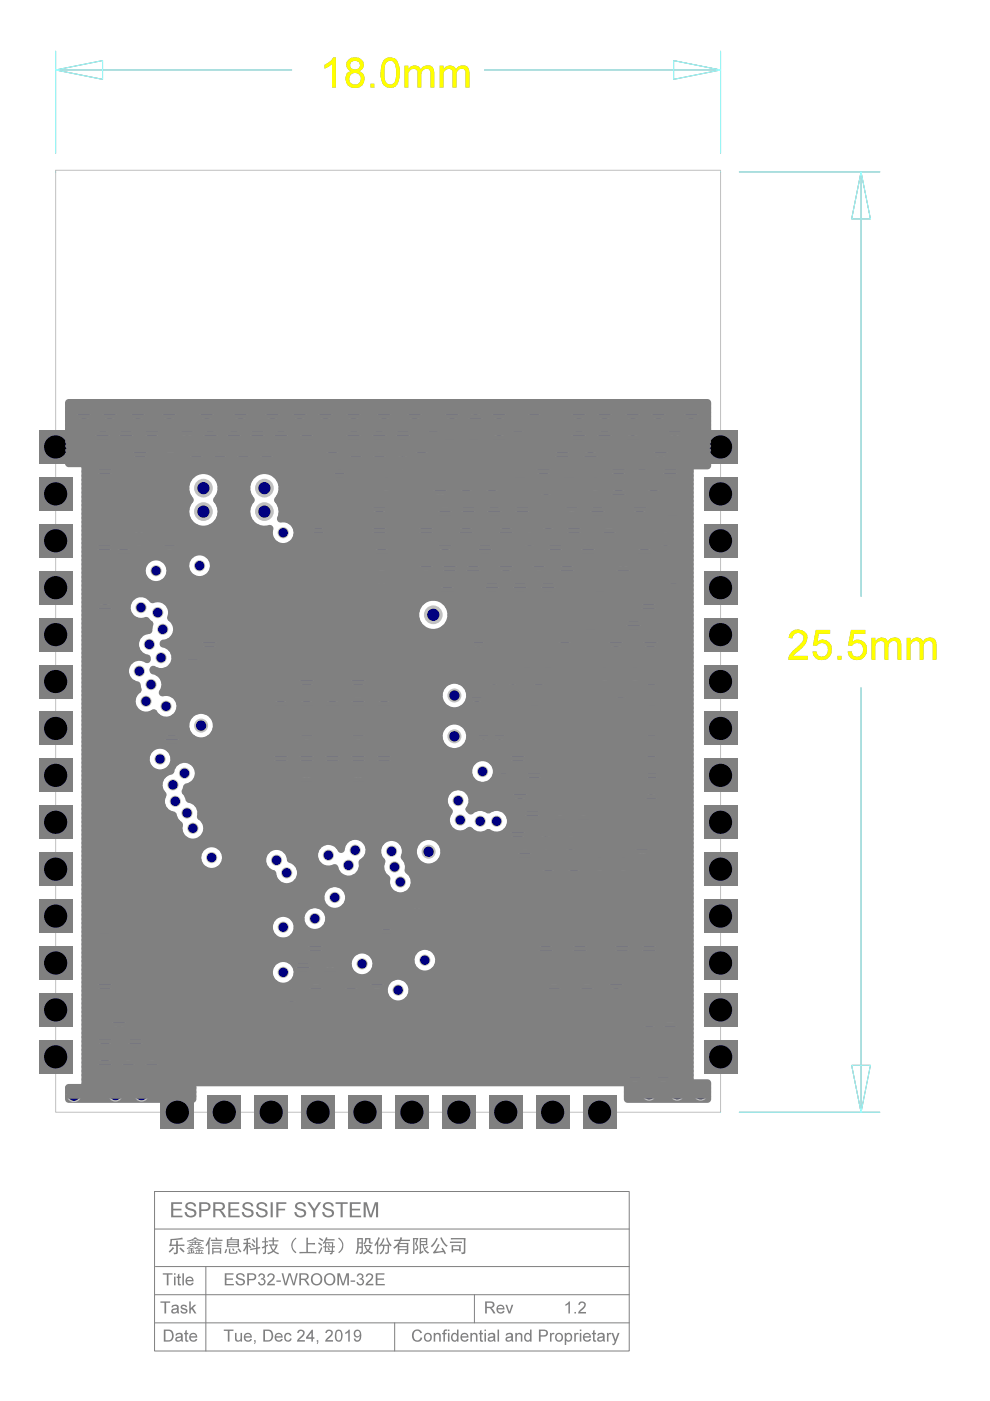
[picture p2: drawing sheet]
<svg xmlns="http://www.w3.org/2000/svg" width="210mm" height="297mm" viewBox="0 0 210 297" stroke-linecap="round" stroke-linejoin="round" font-family="sans-serif">
<defs><g id="words">
<text font-size="13.3" x="16.6" y="98.3" transform="rotate(-90 16.6 98.3)">J3x1</text>
<g font-size="7">
<text x="146.1" y="97.3">J1</text>
<text x="5.1" y="107.2">J4</text>
<text x="146.1" y="107.2">J6</text>
<text x="5.1" y="117.2">J7</text>
<text x="146.1" y="117.2">J9</text>
<text x="5.1" y="127.1">J10</text>
<text x="146.1" y="127.1">J12</text>
<text x="5.1" y="137.1">J13</text>
<text x="146.1" y="137.1">J15</text>
<text x="5.1" y="147">J16</text>
<text x="146.1" y="147">J18</text>
<text x="5.1" y="157">J19</text>
<text x="146.1" y="157">J21</text>
<text x="5.1" y="166.9">J22</text>
<text x="146.1" y="166.9">J24</text>
<text x="5.1" y="176.9">J25</text>
<text x="146.1" y="176.9">J27</text>
<text x="5.1" y="186.8">J28</text>
<text x="146.1" y="186.8">J30</text>
<text x="5.1" y="196.8">J31</text>
<text x="146.1" y="196.8">J32</text>
<text x="5.1" y="206.7">J33</text>
<text x="146.1" y="206.7">J34</text>
<text x="5.1" y="216.7">J35</text>
<text x="146.1" y="216.7">J36</text>
<text x="5.1" y="226.6">J37</text>
<text x="146.1" y="226.6">J38</text>
<text x="40.1" y="242.5" transform="rotate(-90 40.1 242.5)">J2x1</text>
<text x="50.1" y="242.5" transform="rotate(-90 50.1 242.5)">J5x1</text>
<text x="60" y="242.5" transform="rotate(-90 60 242.5)">J8x1</text>
<text x="70" y="242.5" transform="rotate(-90 70 242.5)">J11x1</text>
<text x="79.9" y="242.5" transform="rotate(-90 79.9 242.5)">J14x1</text>
<text x="89.9" y="242.5" transform="rotate(-90 89.9 242.5)">J17x1</text>
<text x="99.8" y="242.5" transform="rotate(-90 99.8 242.5)">J20x1</text>
<text x="109.8" y="242.5" transform="rotate(-90 109.8 242.5)">J23x1</text>
<text x="119.7" y="242.5" transform="rotate(-90 119.7 242.5)">J26x1</text>
<text x="129.7" y="242.5" transform="rotate(-90 129.7 242.5)">J29x1</text>
</g>
<text font-size="3.2" fill="#808080" x="119.5" y="278.5">1.2</text>
</g></defs>
<path d="M11.8 36.1h141v199.7h-141z" fill="none" stroke="#c0c0c0" stroke-width=".21"/>
<g fill="none" stroke="#808080" stroke-width=".21">
<path d="M11.8 14.8l9.9-2v4zM11.8 10.9v21.6M11.8 14.8h50.1M102.7 14.8h50.1M142.8 12.8l10 2-10 2zM152.8 10.9v21.6M11.8 36.5h.1M152.8 36.5h.1M156.8 36.5h29.7M182.6 36.5l2 9.9h-4zM182.6 36.5v89.9M182.6 145.8v90"/>
<path d="M152.8 235.8h.1M156.8 235.8h29.7M180.6 225.9h4l-2 9.9zM32.8 252.6h100.6v33.8h-100.6zM32.8 260.6h100.6M32.9 274.5h100.5M33 268.5h100.4M43.6 268.5v17.9M100.6 274.5v6M32.9 280.5h100.5M83.7 280.5v5.9"/>
</g>
<g fill="#808080">
<path d="M68.8 13.8a3.6 3.6 0 0 0 1.9-1.6h.5v6.4h-.8v-5l-1.6 1zM73.9 12.6a1.88 1.88 0 0 1 2-.4 1.88 1.88 0 0 1 1.2 1.7 1.47 1.47 0 0 1-.9 1.2 1.85 1.85 0 0 1 1.1 2.2 1.85 1.85 0 0 1-2 1.4 1.95 1.95 0 0 1-1.9-1.2 1.95 1.95 0 0 1 .5-2.2l.5-.2a1.45 1.45 0 0 1-.5-2.5zM74.5 13.1a.99 .99 0 0 0-.1 1.3 .99 .99 0 0 0 1.3 .3 .96 .96 0 0 0 .5-1.4 .96 .96 0 0 0-1.4-.3zM74 16.7a1.25 1.25 0 0 0 2.5 0 1.25 1.25 0 0 0-2.5 0zM78.6 17.8h.8v.8h-.8zM81.6 12.5a1.94 1.94 0 0 1 3 1.4 5.2 5.2 0 0 1-.7 4.4 1.91 1.91 0 0 1-3-1.3 5.3 5.3 0 0 1 .7-4.5zM81.9 13.3a6.3 6.3 0 0 0 0 4.2 1.14 1.14 0 0 0 1.3 .4 1.14 1.14 0 0 0 .7-1.2l.1-2a2.08 2.08 0 0 0-.7-1.7h-1zM85.8 13.9h.8v.8a1.47 1.47 0 0 1 1.3-.8 1.47 1.47 0 0 1 1.3 .8 1.68 1.68 0 0 1 2.5-.5l.4 1.2v3.2h-.8v-2.9a.9 .9 0 0 0-.5-1.1 .9 .9 0 0 0-1.1 .3l-.3 .4-.1 .6v2.7h-.8v-3a.82 .82 0 0 0-.8-1 1.28 1.28 0 0 0-1.1 1.6v2.4h-.8zM93.2 13.9h.8v.8a1.48 1.48 0 0 1 1.4-.8 1.48 1.48 0 0 1 1.3 .8 1.68 1.68 0 0 1 2.5-.5l.3 1.2v3.2h-.8v-2.9a.9 .9 0 0 0-.4-1.1 .9 .9 0 0 0-1.2 .3l-.2 .4-.1 .6v2.7h-.8v-3a.82 .82 0 0 0-.8-1 1.28 1.28 0 0 0-1.2 1.6v2.4h-.8z"/>
<path d="M167.8 133.9a2.28 2.28 0 0 1 3.3 .6 3.3 3.3 0 0 1-1.7 3.4l-1.2 1.2h3.1v.8h-4.2a3.1 3.1 0 0 1 1.6-2.4 2.8 2.8 0 0 0 1.6-2.7 1.24 1.24 0 0 0-1.3-.6 1.24 1.24 0 0 0-1 1.1l-.8-.1 .2-.7zM173 133.6h3v.8h-2.4l-.3 1.6a1.86 1.86 0 0 1 2.1-.1 1.86 1.86 0 0 1 1 1.7 2.09 2.09 0 0 1-1.5 2.3 2.09 2.09 0 0 1-2.5-1l-.1-.7 .8-.1a1.26 1.26 0 0 0 1.4 1.1 1.26 1.26 0 0 0 1.1-1.5 1.29 1.29 0 0 0-.9-1.4 1.29 1.29 0 0 0-1.5 .6l-.8-.1zM177.6 139.1h.8v.8h-.8zM180.4 133.6h3.1v.8h-2.4l-.3 1.6a1.86 1.86 0 0 1 2-.1 1.86 1.86 0 0 1 1 1.7 2.09 2.09 0 0 1-1.4 2.3 2.09 2.09 0 0 1-2.5-1l-.2-.7 .8-.1a1.26 1.26 0 0 0 1.5 1.1 1.26 1.26 0 0 0 1-1.5 1.29 1.29 0 0 0-.9-1.4 1.29 1.29 0 0 0-1.5 .6l-.8-.1zM184.8 135.2h.8v.8a1.48 1.48 0 0 1 1.3-.8 1.48 1.48 0 0 1 1.4 .8 1.68 1.68 0 0 1 2.4-.5l.4 1.2v3.2h-.8v-2.9a.9 .9 0 0 0-.4-1.1 .9 .9 0 0 0-1.2 .3l-.3 .4-.1 .6v2.7h-.8v-3a.82 .82 0 0 0-.8-1 1.28 1.28 0 0 0-1.1 1.6v2.4h-.8zM192.2 135.2h.8v.8a1.47 1.47 0 0 1 1.4-.8 1.47 1.47 0 0 1 1.3 .8 1.68 1.68 0 0 1 2.5-.5l.4 1.2v3.2h-.8v-2.9a.9 .9 0 0 0-.5-1.1 .9 .9 0 0 0-1.1 .3l-.3 .4-.1 .6v2.7h-.8v-3a.82 .82 0 0 0-.8-1 1.28 1.28 0 0 0-1.2 1.6v2.4h-.8z"/>
<path d="M34.7 281.9h.9a1.32 1.32 0 0 1 1.2 .9 1.32 1.32 0 0 1-.4 1.5l-.4 .1-1.3 .1zM35.1 282.2v2h.5a1 1 0 0 0 .9-1 1 1 0 0 0-.9-1zM37.3 282.8a.82 .82 0 0 1 1.4 .3l.1 1.4h-.3l-.1-.3-.3 .2a.63 .63 0 0 1-1-.4l.3-.5 1-.2a.45 .45 0 0 0-.4-.5 .45 .45 0 0 0-.5 .4l-.3-.1zM37.5 283.8a.46 .46 0 0 0 .6 .4 .46 .46 0 0 0 .3-.6zM39.3 282.1l.3-.1v.6h.3v.3h-.3v1.2l.3 .1v.3h-.3l-.3-.2v-1.4h-.3v-.3h.3zM40.3 282.8a.88 .88 0 0 1 1.1-.1 .88 .88 0 0 1 .4 .9h-1.4a.58 .58 0 0 0 .4 .6 .58 .58 0 0 0 .7-.3h.3a.95 .95 0 0 1-1.4 .4 .95 .95 0 0 1-.1-1.5zM40.4 283.1v.2h1.1l-.3-.4h-.4z"/>
<path d="M34 275.9h2.1v.3h-.9v2.3h-.3v-2.3h-.9zM36.5 276.8a.82 .82 0 0 1 1.4 .3l.1 1.4h-.3l-.1-.3-.3 .2a.63 .63 0 0 1-1-.4l.2-.4 1-.3a.45 .45 0 0 0-.4-.4 .45 .45 0 0 0-.5 .3h-.3zM36.6 277.8a.46 .46 0 0 0 .6 .4 .46 .46 0 0 0 .3-.6zM38.5 276.7l.5-.1a.62 .62 0 0 1 .7 .5l-.4 .1a.36 .36 0 0 0-.3-.3 .36 .36 0 0 0-.4 .3l.1 .1a.79 .79 0 0 1 1 .9 .83 .83 0 0 1-1.5-.3h.4a.4 .4 0 0 0 .4 .4 .4 .4 0 0 0 .3-.5l-.9-.4-.1-.3zM40.1 275.9h.3v1.4l.8-.7h.4l-.7 .7 .8 1.2h-.4l-.6-.9-.3 .2v.7h-.3z"/>
<path d="M34.5 270h2.1v.2h-.9v2.3h-.3v-2.3h-.9zM36.9 270h.3v.3h-.3zM36.9 270.7h.3v1.8h-.3zM37.7 270.2l.3-.2v.7h.4v.3h-.4v1.1l.4 .2v.2l-.4 .1-.3-.2v-1.4h-.2v-.3h.2zM38.7 270h.3v2.5h-.3zM39.6 270.9a.88 .88 0 0 1 1-.2 .88 .88 0 0 1 .5 1h-1.5a.58 .58 0 0 0 .5 .5 .58 .58 0 0 0 .6-.3l.4 .1a.95 .95 0 0 1-1.5 .4 .95 .95 0 0 1 0-1.5zM39.7 271.2l-.1 .2h1.1l-.3-.4h-.4z"/>
<path d="M36.2 262.7l2.4-.3 .2 .3-2.3 .2-.1 1h.9v-.9h.4v.9l1.4-.1v.4h-1.4v1.4a.58 .58 0 0 1-.8 .4l-.1-.4h.5v-1.4h-1.3l-.1-.2 .2-.4zM36.6 264.4l.4 .2-1 1-.2-.2zM38 264.7l.3-.2 .8 .8-.2 .3zM40.2 263.3l1.1 .1v-.2h-.6v-.2h1.3v.2h-.5v.2l1.1-.1v.2h-.5l.2 .1-.1 .2h.6v.2h-2.8v-.2h.7l-.1-.2 .2-.1h-.6zM41.7 264.7h1v.1h-.4v.3h.7v.1h-.7v.5h.3l.1-.4 .3 .1-.2 .3 .4-.1v.2h-1.9v-.2l.3 .1-.1-.3 .2-.1 .1 .4h.3v-.5h-.6v-.1h.6v-.3h-.4zM39.6 263l1.2-.3 .5-.4 .9 .5 1 .2-.1 .3-.9-.3-.8-.4-1.6 .7zM40.1 264.6h.9v.2h-.3v.2h.4v.2l-.4-.1v.5l.2-.1 .1-.3 .2 .1-.2 .2h.2v.2l-1.4 .2-.1-.3h.4l-.2-.3 .2-.1 .2 .4h.2v-.5l-.6 .1v-.2h.6v-.2h-.4zM41.2 264.6l.8-.6 1.3 .6-.1 .2-1-.5-.8 .5zM39.6 264.6l.8-.6 .9 .4-.1 .2-.7-.4-.7 .6zM41.5 263.5v.3h.5l.1-.3zM40.8 263.5l.1 .3h.4v-.3zM44.9 264.6h2v1.2h-.3v-.2h-1.3v.3h-.4zM44.4 262.3l.3 .1-.3 .7v2.9h-.3l.1-2.4-.4 .6-.2-.2zM45.3 264.8v.5h1.3v-.5zM44.7 262.8h2.5v.3h-2.5zM44.9 263.4h2v.3h-2zM44.9 264h2v.2h-2zM45.6 262.4l.3-.1 .2 .5h-.3zM48.1 262.7h.7l.1-.4 .4 .1-.2 .3h1.6v1.7h-2.6zM48.5 264.7h.3v.9h1.2l.1-.4 .3 .2-.1 .3-1.7 .1zM48.4 263v.2h2v-.2zM48.4 264v.2h2v-.2zM48.4 263.4v.3h2v-.3zM50.4 264.9l.2-.2 .6 .7-.3 .2zM47.9 264.8l.3 .1-.3 .8-.3-.1zM49.2 264.8l.2-.2 .3 .5-.3 .1zM51.6 262.7l1.3-.3 .2 .3-.5 .1v.7h.5v.3h-.5v2.2h-.3v-1.6l-.5 1-.3-.3 .8-1.3h-.7v-.3h.7v-.6l-.5 .1zM54.3 262.4h.3v2.1l.5-.1 .1 .2-.6 .2v1.2h-.3v-1.2l-1.2 .3-.1-.3 1.3-.2zM53.3 263.8l.2-.2 .6 .6-.2 .2zM53.4 262.8l.2-.1 .6 .7-.3 .1zM52.6 264.2l.3-.3 .4 .5-.2 .2zM57 262.9l.8 .1v-.6h.3v.6l.9-.1v.3h-.9v.6h.8l-.7 1.4 1 .5-.2 .3-1-.6-1.1 .6-.1-.2-.2-.2 1.2-.4-.6-1.1h-.2v-.3h.8v-.6h-.8zM56.1 262.3h.3v.9h.4v.2h-.4v.6l.4-.2v.3l-.4 .2v1.4l-.6 .2-.1-.3h.3l.1-.2v-.9l-.5 .2-.1-.3 .6-.2v-.8h-.5v-.2h.5zM57.5 264.1l.5 .9 .5-.9zM62.3 262.8l.4-.4 .2 .2a1.71 1.71 0 0 0 0 2.9l-.2 .2a1.93 1.93 0 0 1-.4-2.9zM65 262.4h.3v1.2l1.5-.1v.4l-1.5-.1v1.6h1.8v.4h-3.6v-.4h1.5zM69.1 262.3l.4 .1-.2 .3h1.6v.3h-1.7l-.2 .4h1.6v.8h.4v.3h-.4v.7h.3v.2h-.3a.49 .49 0 0 1-.5 .6l-.2-.3 .3-.1 .1-.2h-1.5l.1-.9h-.4v-.3h.4v-.8l-.2 .4-.3-.2zM69.1 264.5v.7h1.2l.1-.7zM69.2 263.6l-.1 .6h1.3v-.6zM68.1 264.4l.2 .2-.6 1.2-.2-.1zM67.6 263.4l.7 .5-.2 .3-.7-.6zM67.8 262.4l.7 .5-.2 .3-.7-.6zM69.5 264.7l.2-.1 .3 .4-.3 .2zM69.5 263.8l.2-.2 .3 .5-.2 .1zM71.9 262.4a1.98 1.98 0 0 1 0 3.3l-.2-.2a1.69 1.69 0 0 0 0-2.9zM75.7 262.5h1.2v3.2l-.6 .2-.1-.4h.4l.1-.9h-.6l-.4 1.3-.3-.2 .3-.6zM77.2 263.9l1.6 .1-.6 1.2 .9 .4-.3 .3-.8-.5-.9 .6-.2-.3 .9-.5-.6-1zM77.4 262.5h1.2a.71 .71 0 0 0 .1 .9h.3v.3h-.6l-.2-.3v-.6h-.5l-.1 .6-.3 .4-.3-.2 .3-.2zM76.1 263.6v.7h.6v-.7zM76.1 262.8v.6h.6v-.6zM77.6 264.2l.4 .8 .4-.8zM81.2 262.5l.4 .1-.7 1.3h1.6l-.6-1.5h.2a2.91 2.91 0 0 0 1 1.6l-.3 .3-.3-.3v.8a.79 .79 0 0 1-.8 1.1l-.1-.3 .5-.2 .1-1.2h-.7a1.98 1.98 0 0 1-.8 1.8l-.3-.3 .3-.1a1.39 1.39 0 0 0 .5-1.4h-.3v-.2l-.3 .4-.3-.3a2.43 2.43 0 0 0 .9-1.6zM80.2 262.3l.4 .1-.4 .8v2.7h-.3v-2.2l-.3 .5-.2-.2zM83.6 262.8h1.2l.1-.5 .4 .1-.2 .4h1.8v.3h-1.9l-.2 .4h1.8l-.2 2.3-.5 .1-.1-.3 .4-.1v-.4h-1.5v.8h-.4v-1.7l-.7 .6-.3-.2 .8-.6 .6-.9h-1.1zM84.7 263.8v.4h1.5v-.4zM84.7 264.4v.4h1.5v-.4zM89 262.5h1.6v1.5h-.7l.1 .6 .6-.4 .2 .2-.7 .4 .9 .8-.3 .2-.8-.7-.3-1.1h-.3v1.4l.4-.2 .1 .3-.8 .4-.1-.3 .1-.2zM87.6 262.5h1.1l-.1 .4a1.32 1.32 0 0 0 .1 1.5 .69 .69 0 0 1-.6 .8l-.1-.4 .3-.1 .1-.3-.4-.7 .3-1h-.4v3.2h-.3zM89.3 263.4v.4h1v-.4zM89.3 262.7v.4h1v-.4zM92.8 263.7l.4 .2-.9 1.5 1.6-.2-.3-.5 .2-.2 .8 1.3-.3 .1-.3-.4-2.1 .3-.1-.3a3 3 0 0 0 1-1.8zM93.3 262.4l.3-.1 .7 1.2 .7 .6-.4 .3a4.3 4.3 0 0 1-1.3-2zM92.5 262.4l.3 .2-1.2 1.8-.3-.2 .7-.8zM95.8 264h1.9v1.3h-.4v-.2h-1.2v.4h-.3zM95.6 262.5h3.1v3.1a.58 .58 0 0 1-.8 .3l-.2-.3 .6-.1v-.2v-2.5h-2.7zM96.1 264.2v.6h1.2v-.6zM95.4 263.2h2.5v.4h-2.5z"/>
<path d="M36.3 254.9h2.3v.4h-1.9v1h1.8v.3h-1.8v1.1h2v.4h-2.4zM39.6 255.1a1.25 1.25 0 0 1 2 .7h-.5a.69 .69 0 0 0-.7-.6 .69 .69 0 0 0-.6 .7l.1 .1a2.61 2.61 0 0 1 1.7 .9 1.24 1.24 0 0 1-.9 1.3 1.24 1.24 0 0 1-1.4-.6l-.2-.6h.5a.84 .84 0 0 0 .7 .8 .84 .84 0 0 0 .9-.6l-.2-.4a1.97 1.97 0 0 1-1.7-1.1zM42.2 254.9h1.2a.96 .96 0 0 1 1.3 .9 .96 .96 0 0 1-1.2 1h-.8v1.3h-.5zM42.7 255.3v1.1h.8a.59 .59 0 0 0 .7-.6 .59 .59 0 0 0-.7-.5zM45.2 254.9a3.2 3.2 0 0 1 2.2 .2l.2 .2a.85 .85 0 0 1-.7 1.3l.5 .6 .6 .9h-.6l-.4-.7a1.06 1.06 0 0 0-1.3-.7v1.4h-.5zM45.7 255.3v1h.8a.54 .54 0 0 0 .7-.3 .54 .54 0 0 0-.3-.7zM48.4 254.9h2.3v.4h-1.8v1h1.7v.3h-1.7v1.1h1.9v.4h-2.4zM51.5 255.3a1.25 1.25 0 0 1 1.3-.4 1.25 1.25 0 0 1 .9 .9h-.4a.69 .69 0 0 0-.8-.6 .69 .69 0 0 0-.6 .7l.1 .1a2.61 2.61 0 0 1 1.7 .9 1.24 1.24 0 0 1-.9 1.3 1.24 1.24 0 0 1-1.4-.6l-.1-.6h.4a.84 .84 0 0 0 .7 .8 .84 .84 0 0 0 .9-.6l-.1-.4a1.97 1.97 0 0 1-1.8-1.1zM54.7 255.1a1.25 1.25 0 0 1 2 .7h-.5a.69 .69 0 0 0-.7-.6 .69 .69 0 0 0-.6 .7l.1 .1a2.61 2.61 0 0 1 1.7 .9 1.24 1.24 0 0 1-.9 1.3 1.24 1.24 0 0 1-1.4-.6l-.2-.6h.5a.84 .84 0 0 0 .7 .8 .84 .84 0 0 0 .9-.6l-.2-.4a1.97 1.97 0 0 1-1.7-1.1zM57.4 254.9h.4v3.2h-.4zM58.6 254.9h2.1v.4h-1.7v1h1.4v.3h-1.4v1.5h-.4zM62.8 255.1a1.25 1.25 0 0 1 2 .7h-.4a.69 .69 0 0 0-.7-.6 .69 .69 0 0 0-.7 .7l.2 .1a2.61 2.61 0 0 1 1.7 .9 1.24 1.24 0 0 1-.9 1.3 1.24 1.24 0 0 1-1.4-.6l-.2-.6h.4a.84 .84 0 0 0 .8 .8 .84 .84 0 0 0 .9-.6l-.2-.4a1.97 1.97 0 0 1-1.8-1.1zM65.2 254.9h.5l1 1.4 .9-1.4h.5l-1.3 1.9v1.3h-.4v-1.3zM68.6 255.3a1.25 1.25 0 0 1 1.2-.4 1.25 1.25 0 0 1 .9 .9h-.4a.69 .69 0 0 0-.7-.6 .69 .69 0 0 0-.7 .7l.2 .1a2.61 2.61 0 0 1 1.7 .9 1.24 1.24 0 0 1-.9 1.3 1.24 1.24 0 0 1-1.4-.6l-.2-.6h.5a.84 .84 0 0 0 .7 .8 .84 .84 0 0 0 .9-.6l-.2-.4a1.97 1.97 0 0 1-1.8-1.1zM71.1 254.9h2.6v.4h-1v2.8h-.5v-2.8h-1.1zM74.2 254.9h2.3v.4h-1.9v1h1.7v.3h-1.7v1.1h2v.4h-2.4zM77.1 254.9h.7l.9 2.7 .8-2.7h.7v3.2h-.5v-2.7l-.9 2.7h-.4l-.9-2.7v2.7h-.4z"/>
<path d="M87.7 282.2a1.06 1.06 0 0 1 1.8 .4l-.4 .1a.75 .75 0 0 0-.9-.5 .75 .75 0 0 0-.5 .9 .78 .78 0 0 0 .5 1.1 .78 .78 0 0 0 1-.6h.3a1.17 1.17 0 0 1-1.5 .8 1.17 1.17 0 0 1-.6-1.6zM90.1 282.8a.9 .9 0 0 1 1.3 .2 .9 .9 0 0 1-.2 1.2 .9 .9 0 0 1-1.3-.2v-.9zM90.3 283a.63 .63 0 0 0-.1 .9 .63 .63 0 0 0 .9 .1 .63 .63 0 0 0 .1-.9 .63 .63 0 0 0-.9-.1zM92 282.6h.3v.3a.65 .65 0 0 1 .7-.3 .65 .65 0 0 1 .4 .7v1.2h-.3v-1.4a.43 .43 0 0 0-.4-.2 .43 .43 0 0 0-.4 .3v1.3h-.3zM94.1 282l.7-.1v.3l-.5 .1v.3h.4v.3h-.4v1.6h-.3v-1.6h-.3v-.3h.3zM95 281.9h.3v.3h-.3zM95 282.6h.3v1.9h-.3zM96 282.7l.4-.1 .5 .3v-1h.3v2.6h-.3v-.3a.78 .78 0 0 1-1 .1 .78 .78 0 0 1-.2-1zM96.2 282.9a.64 .64 0 0 0-.3 .8 .64 .64 0 0 0 .9 .4l.1-.5a.58 .58 0 0 0-.5-.7zM97.9 282.8a.88 .88 0 0 1 1-.1 .88 .88 0 0 1 .4 .9h-1.4a.58 .58 0 0 0 .5 .6 .58 .58 0 0 0 .6-.3h.3a.95 .95 0 0 1-1.4 .4 .95 .95 0 0 1 0-1.5zM98 283.1l-.1 .2h1.1l-.3-.4h-.4zM99.7 282.6h.4v.3a.65 .65 0 0 1 .7-.3 .65 .65 0 0 1 .4 .7v1.2h-.3v-1.4a.43 .43 0 0 0-.5-.2 .43 .43 0 0 0-.3 .3v1.3h-.4zM101.8 282.1l.3-.1v.6h.3v.3h-.3v1.2l.3 .1v.3h-.4l-.2-.2v-1.4h-.3v-.3h.3zM102.7 281.9h.3v.3h-.3zM102.7 282.6h.3v1.9h-.3zM103.6 282.8a.82 .82 0 0 1 1.4 .3l.1 1.4h-.3l-.1-.3-.3 .2a.63 .63 0 0 1-1-.4l.2-.5 1-.2a.45 .45 0 0 0-.4-.5 .45 .45 0 0 0-.4 .4l-.4-.1zM103.8 283.8a.46 .46 0 0 0 .5 .4 .46 .46 0 0 0 .3-.6zM105.5 281.9h.3v2.6h-.3zM107.3 282.8a.82 .82 0 0 1 1.5 .3l.1 1.4h-.4l-.1-.3-.3 .2a.63 .63 0 0 1-.9-.4l.2-.5 1-.2a.45 .45 0 0 0-.4-.5 .45 .45 0 0 0-.5 .4l-.3-.1zM107.5 283.8a.46 .46 0 0 0 .6 .4 .46 .46 0 0 0 .3-.6zM109.3 282.6h.3v.3a.65 .65 0 0 1 .7-.3 .65 .65 0 0 1 .4 .7v1.2h-.3v-1.4a.43 .43 0 0 0-.4-.2 .43 .43 0 0 0-.4 .3v1.3h-.3zM111.5 282.7l.4-.1 .5 .3v-1h.3v2.6h-.3v-.3a.78 .78 0 0 1-1.1 .1 .78 .78 0 0 1-.2-1zM111.6 283l-.1 .2a.58 .58 0 0 0 0 .8 .58 .58 0 0 0 .7 .1l.2-.5a.58 .58 0 0 0-.5-.7zM114.3 281.9h.9a.77 .77 0 0 1 1 .7 .77 .77 0 0 1-.9 .8h-.7v1.1h-.3zM114.6 282.2v.9h.7a.48 .48 0 0 0 .5-.5 .48 .48 0 0 0-.5-.4zM116.6 282.6h.3v.3l.4-.3 .3 .1-.1 .3-.3-.1-.2 .2-.1 1.4h-.3zM118 282.8a.9 .9 0 0 1 1.2 .2 .9 .9 0 0 1-.2 1.2 .9 .9 0 0 1-1.3-.2v-.9zM118.1 283a.63 .63 0 0 0-.1 .9 .63 .63 0 0 0 .9 .1 .63 .63 0 0 0 .1-.9 .63 .63 0 0 0-.9-.1zM119.7 282.6h.4v.3a.72 .72 0 0 1 .9-.2 .72 .72 0 0 1 .3 .8 .76 .76 0 0 1-.3 .9 .76 .76 0 0 1-.9-.2v1h-.4zM120.2 283l-.1 .2a.68 .68 0 0 0 .4 1 .67 .67 0 0 0 .5-.7 .67 .67 0 0 0-.6-.6zM121.8 282.6h.2v.3l.4-.3 .3 .1-.1 .3-.2-.1-.3 .2v1.4h-.3zM122.9 281.9h.4v.3h-.4zM122.9 282.6h.4v1.9h-.4zM123.8 282.8a.88 .88 0 0 1 1.1-.1 .88 .88 0 0 1 .4 .9h-1.4a.58 .58 0 0 0 .4 .6 .58 .58 0 0 0 .7-.3h.3a.95 .95 0 0 1-1.4 .4 .95 .95 0 0 1-.1-1.5zM123.9 283.1v.2h1.1l-.3-.4h-.5zM125.7 282.1l.4-.1v.6h.3v.3h-.3v1.2l.3 .1v.3h-.4l-.2-.2-.1-1.4h-.2v-.3h.2zM126.8 282.8a.82 .82 0 0 1 1.4 .3l.1 1.4h-.3l-.1-.3-.3 .2a.63 .63 0 0 1-1-.4l.2-.5 1-.2a.45 .45 0 0 0-.4-.5 .45 .45 0 0 0-.5 .4l-.3-.1zM126.9 283.8a.46 .46 0 0 0 .6 .4 .46 .46 0 0 0 .3-.6zM128.7 282.6h.3v.3l.4-.3 .2 .1-.1 .3-.2-.1-.3 .2v1.4h-.3zM129.6 282.6h.4l.5 1.5 .5-1.5h.4l-.8 2.1-.4 .5h-.3l-.1-.3h.3l.2-.4z"/>
<path d="M47.4 281.9h2.1v.3h-.8v2.3h-.4v-2.3h-.9zM49.8 282.6h.3v1a.45 .45 0 0 0 .5 .6 .45 .45 0 0 0 .4-.6v-1h.3v1.9h-.3v-.3a.63 .63 0 0 1-.8 .3 .63 .63 0 0 1-.4-.8zM51.9 282.8a.88 .88 0 0 1 1.1-.1 .88 .88 0 0 1 .4 .9h-1.4a.58 .58 0 0 0 .4 .6 .58 .58 0 0 0 .7-.3h.3a.95 .95 0 0 1-1.4 .4 .95 .95 0 0 1-.1-1.5zM52 283.1v.2h1.1l-.3-.4h-.5zM53.9 284.1h.3v.5l-.3 .4 .1-.5h-.1zM55.8 281.9h.9a1.32 1.32 0 0 1 1.2 .9 1.32 1.32 0 0 1-.4 1.5l-.4 .1-1.3 .1zM56.2 282.2v2h.5a1 1 0 0 0 .9-1 1 1 0 0 0-.9-1zM58.5 282.8a.88 .88 0 0 1 1-.1 .88 .88 0 0 1 .4 .9h-1.4a.58 .58 0 0 0 .5 .6 .58 .58 0 0 0 .6-.3h.3a.95 .95 0 0 1-1.4 .4 .95 .95 0 0 1 0-1.5zM58.6 283.1l-.1 .2h1.1l-.3-.4h-.4zM60.4 282.8l.4-.2a.72 .72 0 0 1 1 .6h-.3l-.3-.3a.64 .64 0 0 0-.6 .6 .64 .64 0 0 0 .6 .7l.3-.4h.3a.86 .86 0 0 1-1.2 .6 .86 .86 0 0 1-.3-1.4zM63.3 282.1a.83 .83 0 0 1 1.2 .1 .83 .83 0 0 1-.3 1.2l-.8 .7h1.2v.4h-1.6l.1-.4 1-1.1a.47 .47 0 0 0-.1-.8 .47 .47 0 0 0-.7 .4h-.3zM66.1 281.9h.2v1.6h.4v.3h-.4v.7h-.3v-.7h-1.1v-.3zM66 282.5l-.7 1h.7zM67.2 284.1h.3v.5l-.3 .4 .1-.5h-.1zM69.2 282.1a.83 .83 0 0 1 1.3 .1 .83 .83 0 0 1-.4 1.2l-.7 .7h1.2v.4h-1.7l.1-.4 1.1-1.1a.47 .47 0 0 0-.2-.8 .47 .47 0 0 0-.6 .4h-.3zM71.4 282a.82 .82 0 0 1 .9 0 .82 .82 0 0 1 .3 .9v.7a.81 .81 0 0 1-.8 .9 .81 .81 0 0 1-.8-1l.1-1zM71.5 282.4l-.1 .1a1.72 1.72 0 0 0 .2 1.7h.2a1.25 1.25 0 0 0 .4-1.7 .43 .43 0 0 0-.3-.3 .43 .43 0 0 0-.4 .2zM73.2 282.5l.7-.6h.3v2.6h-.4v-2l-.6 .4zM75.2 282.1a.89 .89 0 0 1 1.1 0 .89 .89 0 0 1 .3 1 1.02 1.02 0 0 1-1.2 1.4l-.4-.7h.3a.46 .46 0 0 0 .5 .4 .46 .46 0 0 0 .5-.5v-.4a.8 .8 0 0 1-1.2 0 .8 .8 0 0 1 .1-1.2zM75.2 282.7a.55 .55 0 0 0 1.1 0 .55 .55 0 0 0-1.1 0z"/>
<path d="M47.7 270h1.8v.2h-1.5v.9h1.4v.2h-1.4v.9h1.6v.3h-1.9zM50.1 270.3a1 1 0 0 1 1-.4 1 1 0 0 1 .8 .8h-.4a.52 .52 0 0 0-.6-.5 .52 .52 0 0 0-.4 .7h.1a1.29 1.29 0 0 1 1.4 .9 1.04 1.04 0 0 1-1.1 .7 1.04 1.04 0 0 1-1-.9h.4a.67 .67 0 0 0 .6 .7 .67 .67 0 0 0 .7-.5l-.1-.3a1.58 1.58 0 0 1-1.5-.9zM52.4 270h1a.77 .77 0 0 1 1 .7 .77 .77 0 0 1-1 .7h-.6v1.1h-.4zM52.8 270.2v1h.6a.48 .48 0 0 0 .6-.5 .48 .48 0 0 0-.6-.5zM55 270.1a.67 .67 0 0 1 1 0 .67 .67 0 0 1-.2 1 .79 .79 0 0 1 .1 1.4 .79 .79 0 0 1-1.2-.7h.3a.5 .5 0 0 0 .6 .5 .5 .5 0 0 0 .4-.7 .5 .5 0 0 0-.7-.3v-.3a.41 .41 0 0 0 .6-.3 .41 .41 0 0 0-.4-.5 .41 .41 0 0 0-.5 .5l-.3-.1zM56.9 270.1a.83 .83 0 0 1 1.2 .2 .83 .83 0 0 1-.3 1.2l-.8 .7h1.3v.3h-1.7l.1-.4 1.1-1.1a.47 .47 0 0 0-.2-.7 .47 .47 0 0 0-.6 .4h-.4zM58.6 271.5h1v.3h-1zM59.7 270h.4l.5 2.2 .6-2.2h.4l.7 2.2 .5-2.2h.3l-.6 2.5h-.4l-.7-2.2-.6 2.2h-.4zM63.5 270a2.57 2.57 0 0 1 1.7 .1l.2 .4a.66 .66 0 0 1-.6 .8l.9 1.2h-.5l-.3-.5a.84 .84 0 0 0-1.1-.6v1.1h-.3zM63.8 270.2v.9h.7a.43 .43 0 0 0 .6-.3 .43 .43 0 0 0-.3-.5zM66.3 270.3a1.26 1.26 0 0 1 1.7 .1 1.26 1.26 0 0 1 0 1.7 1.26 1.26 0 0 1-1.8 .1l-.3-.9 .1-.6zM66.5 270.5a.99 .99 0 0 0-.1 1.3 .99 .99 0 0 0 1.3 .2 1.02 1.02 0 0 0 .2-1.2 1.02 1.02 0 0 0-1.1-.5zM69 270.3a1.26 1.26 0 0 1 1.8 .1 1.26 1.26 0 0 1 0 1.7 1.26 1.26 0 0 1-1.8 .1l-.3-.9 .1-.6zM69.3 270.5a.99 .99 0 0 0-.1 1.3 .99 .99 0 0 0 1.3 .2 1.02 1.02 0 0 0 .2-1.2 1.02 1.02 0 0 0-1.1-.5zM71.5 270h.6l.7 2.1 .6-2.1h.6v2.5h-.4v-2.2l-.7 2.2h-.3l-.7-2.2v2.2h-.4zM74.3 271.5h1v.3h-1zM75.9 270.1a.67 .67 0 0 1 1 0 .67 .67 0 0 1-.2 1 .79 .79 0 0 1 .1 1.4 .79 .79 0 0 1-1.2-.7h.3a.5 .5 0 0 0 .6 .5 .5 .5 0 0 0 .4-.7 .5 .5 0 0 0-.7-.3v-.3a.4 .4 0 0 0 .5-.3 .4 .4 0 0 0-.3-.5 .4 .4 0 0 0-.5 .5l-.3-.1zM77.8 270.1a.83 .83 0 0 1 1.2 .2 .83 .83 0 0 1-.3 1.2l-.8 .7h1.3v.3h-1.7l.1-.4 1.1-1.1a.47 .47 0 0 0-.2-.7 .47 .47 0 0 0-.6 .4h-.4zM79.7 270h1.8v.2h-1.5v.9h1.4v.2h-1.4v.9h1.6v.3h-1.9z"/>
<path d="M102.9 275.9a2.57 2.57 0 0 1 1.7 .2l.2 .3a.66 .66 0 0 1-.6 .9l.9 1.2h-.5l-.3-.5a.84 .84 0 0 0-1.1-.7v1.2h-.3zM103.2 276.2v.9h.7a.43 .43 0 0 0 .6-.3 .43 .43 0 0 0-.3-.6zM105.5 276.8a.88 .88 0 0 1 1-.1 .88 .88 0 0 1 .5 .9h-1.4a.58 .58 0 0 0 .4 .6 .58 .58 0 0 0 .7-.3l.3 .1a.95 .95 0 0 1-1.4 .3 .95 .95 0 0 1-.1-1.5zM105.6 277.2v.1h1.1l-.4-.4h-.4zM107.2 276.6h.3l.5 1.5 .5-1.5h.3l-.6 1.9h-.4z"/>
<path d="M14 84.8l-.2 .6v12.9a.8 .8 0 0 0 .8 .8h2.7v130.7h-2.7a.8 .8 0 0 0-.8 .8v2.6l.2 .4 .6 .2h26.2a.8 .8 0 0 0 .8-.8v-2.7h90.7v2.9l.2 .4 .4 .2h17.1a.8 .8 0 0 0 .8-.8v-3.4a.8 .8 0 0 0-.8-.8h-2.9v-129.3h2.9a.8 .8 0 0 0 .8-.8v-13.3a.8 .8 0 0 0-.8-.8h-135.4zM30.9 121a2.2 2.2 0 0 1 4.4 0 2.2 2.2 0 0 1-4.4 0zM28.4 127.2a2.27 2.27 0 0 1 3.5 .6 1.13 1.13 0 0 0 1.1-.1 2.26 2.26 0 0 1 2.4 3.3l.2 .5a2.27 2.27 0 0 1 1 2.6 2.27 2.27 0 0 1-2.3 1.6 .87 .87 0 0 0-.4 .9 .87 .87 0 0 0 .6 .7 2.22 2.22 0 0 1 1.6 3.1 2.22 2.22 0 0 1-3.4 .8 .92 .92 0 0 0-1 .7 .92 .92 0 0 0 .7 1.1 2.3 2.3 0 0 1 1.3 3.7 .89 .89 0 0 0 .4 .9 .89 .89 0 0 0 1 0 2.2 2.2 0 0 1 2 3.3 2.2 2.2 0 0 1-3.9-.3l-.6-.2a2.52 2.52 0 0 1-3.4-.4 2.27 2.27 0 0 1 .7-3.3l.1-.5-.2-1a1.03 1.03 0 0 0-1.1-.9 2.22 2.22 0 0 1-1-3.2 2.22 2.22 0 0 1 3.3-.5 .92 .92 0 0 0 1-.8 .92 .92 0 0 0-.7-1 2.23 2.23 0 0 1-1.8-2.5 2.23 2.23 0 0 1 2.4-1.9 2.49 2.49 0 0 0 .6-1.8v-.1a2.34 2.34 0 0 0-1.3-1.7h-.2a2.22 2.22 0 0 1-2.9-.7 2.22 2.22 0 0 1 .3-2.9zM31.7 160.9a2.2 2.2 0 0 1 4.4 0 2.2 2.2 0 0 1-4.4 0zM40.8 101.6a3 3 0 0 1 4.4-.2 3 3 0 0 1 0 4.4v.4a3 3 0 0 1-.5 4.8 3 3 0 0 1-4.5-1.8 3.6 3.6 0 0 1 .9-3v-.4a3.3 3.3 0 0 1-.3-4.2zM40.1 119.9a2.2 2.2 0 0 1 4.4 0 2.2 2.2 0 0 1-4.4 0zM40.1 153.8a2.5 2.5 0 0 1 5 0 2.5 2.5 0 0 1-5 0zM37.8 162.2a2.21 2.21 0 0 1 3.4 1 2.21 2.21 0 0 1-2 3l-.4 .6a1.41 1.41 0 0 0 .1 1.8l.5 1.2 .3 .3a2.25 2.25 0 0 1 2.1 2.8l-.1 .2a1.15 1.15 0 0 0 .7 1 2.2 2.2 0 0 1-1.1 3.6 2.2 2.2 0 0 1-2.5-2.8v-.3a4.3 4.3 0 0 1-1.5-2.3l-.2-.2a2.37 2.37 0 0 1-1.8-3.6v-.2a2.37 2.37 0 0 1 .5-3.9l.7-.2 .4-.4a2.58 2.58 0 0 1 .9-1.6zM42.7 181.8a2.2 2.2 0 0 1 4.4 0 2.2 2.2 0 0 1-4.4 0zM53.7 101.6a3 3 0 0 1 4.4-.2 3 3 0 0 1 0 4.4v.4a3.5 3.5 0 0 1 .6 3.8l.1 .4 .4 .3a2.74 2.74 0 0 1 2.7 1.2 2.2 2.2 0 0 1-1.8 3.2 2.2 2.2 0 0 1-2.1-3l-.2-.5-.6-.3a3.1 3.1 0 0 1-3.7-1.3 3.1 3.1 0 0 1 .5-3.8v-.4a3.3 3.3 0 0 1-.3-4.2zM57.1 180.9a2.23 2.23 0 0 1 2.4-.5 2.23 2.23 0 0 1 1.4 2.1l.5 .5a2.21 2.21 0 0 1 1.5 2.5 2.21 2.21 0 0 1-2.4 1.8 2.21 2.21 0 0 1-2-2.3l-.5-.5a2.19 2.19 0 0 1-.9-3.6zM57.9 196.6a2.19 2.19 0 0 1 4.3 0 2.19 2.19 0 0 1-4.3 0zM57.9 206.2a2.19 2.19 0 0 1 4.3 0 2.19 2.19 0 0 1-4.3 0zM67.9 180a2.25 2.25 0 0 1 3.9 .6 .8 .8 0 0 0 .8 .2 .8 .8 0 0 0 .5-.7 2.21 2.21 0 0 1 3.5-1.6 2.21 2.21 0 0 1-.4 3.8l-.2 .5a2.22 2.22 0 0 1-1.7 2.8 2.22 2.22 0 0 1-2.6-2l-.4-.3-.5-.1a2.22 2.22 0 0 1-2.8-.4 2.22 2.22 0 0 1-.1-2.8zM68.8 190.3a2.2 2.2 0 0 1 4.4 0 2.2 2.2 0 0 1-4.4 0zM64.6 194.8a2.19 2.19 0 0 1 4.3 0 2.19 2.19 0 0 1-4.3 0zM74.6 204.4a2.2 2.2 0 0 1 4.4 0 2.2 2.2 0 0 1-4.4 0zM81.5 178.9a2.24 2.24 0 0 1 2.9-.1 2.24 2.24 0 0 1 .6 2.9v.2a3.1 3.1 0 0 1 .8 2.9l.1 .2a2.2 2.2 0 0 1 1 2.8 2.2 2.2 0 0 1-2.7 1.3 2.2 2.2 0 0 1-1.4-2.6l-.2-.7a2.44 2.44 0 0 1-.9-3.2v-.2a2.46 2.46 0 0 1-.2-3.5zM82.2 209.9a2.2 2.2 0 0 1 4.4 0 2.2 2.2 0 0 1-4.4 0zM88.9 130.4a3 3 0 0 1 6 0 3 3 0 0 1-6 0zM93.9 147.5a2.49 2.49 0 0 1 4.9 0 2.49 2.49 0 0 1-4.9 0zM93.9 156.1a2.49 2.49 0 0 1 4.9 0 2.49 2.49 0 0 1-4.9 0zM88.4 180.6a2.5 2.5 0 0 1 5 0 2.5 2.5 0 0 1-5 0zM87.9 203.6a2.2 2.2 0 0 1 4.4 0 2.2 2.2 0 0 1-4.4 0zM100.1 163.6a2.2 2.2 0 0 1 4.4 0 2.2 2.2 0 0 1-4.4 0zM95.6 168.2a2.24 2.24 0 0 1 3.1 .1 2.24 2.24 0 0 1 0 3.1 1.15 1.15 0 0 0 .7 1.1 1.15 1.15 0 0 0 1.4-.3 2.35 2.35 0 0 1 2.5 .3h.5a2.22 2.22 0 0 1 3.1 .1 2.22 2.22 0 0 1 0 3.1 2.22 2.22 0 0 1-3.1 .1h-.5a2.48 2.48 0 0 1-3.5-.5h-.4l-.4 .2a2.24 2.24 0 0 1-3.1-.2 2.24 2.24 0 0 1 .1-3.1v-.4a2.66 2.66 0 0 1-.7-3.2z"/>
</g>
<g fill="none" stroke="#808080" stroke-width=".21">
<path d="M17.8 86h.1M21.7 87.6h.1M21.7 94.1h.1M21.7 91h.1M22.2 98.2h.1M23.2 89.1h.1M23.2 86h.1M23.3 92.6h.1M23.8 99.8h.1M24.8 87.6h.1M25.2 92.1h.1M26.7 93.6h.1"/>
<path d="M26.7 90.5h.1M27.6 87.6h.1M28.1 96h.1M28.3 92.1h.1M29.2 89.1h.1M29.2 86h.1M29.7 97.6h.1M29.7 94.5h.1M30.6 91.6h.1M30.8 87.6h.1M31.3 96h.1M32.2 93.1h.1"/>
<path d="M32.2 90h.1M33.8 91.6h.1M34.3 87.6h.1M34.6 94.5h.1M35.9 89.1h.1M35.9 86h.1M36.2 96.1h.1M36.2 93h.1M37.4 87.6h.1M37.7 94.5h.1M38.1 91.1h.1M39.6 92.6h.1"/>
<path d="M39.6 89.5h.1M40.1 97.5h.1M41.2 91.1h.1M41.6 99.1h.1M41.6 96h.1M42.3 87.6h.1M43.1 92.6h.1M43.2 97.5h.1M43.8 89.1h.1M43.8 86h.1M44.6 94.1h.1M44.6 91h.1"/>
<path d="M45 97.5h.1M45.4 87.6h.1M46.2 92.6h.1M46.6 99.1h.1M46.6 96h.1M48 92.6h.1M48.2 97.5h.1M49.4 87.6h.1M49.6 94.1h.1M49.6 91h.1M50 97.5h.1M51 89.1h.1"/>
<path d="M51 86h.1M51.2 92.6h.1M51.6 99.1h.1M51.6 96h.1M52.6 87.6h.1M53 92.1h.1M53.2 97.5h.1M54.6 93.6h.1M54.6 90.5h.1M55 97.5h.1M56.1 92.1h.1M56.2 87.6h.1"/>
<path d="M56.6 99.1h.1M56.6 96h.1M57.8 89.1h.1M57.8 86h.1M58 92.6h.1M58.1 97.5h.1M59.3 87.6h.1M59.5 94.1h.1M59.5 91h.1M61.1 92.6h.1M62 87.6h.1M63.4 93.1h.1"/>
<path d="M63.5 89.1h.1M63.5 86h.1M64.8 98h.1M65 94.6h.1M65 91.5h.1M65.1 87.6h.1M66 99.2h.1M66 96.8h.1M66.6 93.1h.1M67.2 98h.1M67.4 87.6h.1M68.9 95h.1"/>
<path d="M69 89.1h.1M69 86h.1M70.5 96.6h.1M70.5 93.5h.1M70.6 87.6h.1M72 99.3h.1M72.1 95h.1M73.4 92.6h.1M73.4 87.6h.1M73.9 97.5h.1M75 94.1h.1M75 91h.1"/>
<path d="M75 89.1h.1M75 86h.1M75.5 99.1h.1M75.5 96h.1M76.5 92.6h.1M76.5 87.6h.1M77 97.5h.1M78.9 97.5h.1M78.9 92.6h.1M79.9 87.6h.1M80.4 99.1h.1M80.4 96h.1"/>
<path d="M80.4 94.1h.1M80.4 91h.1M81.4 89.1h.1M81.4 86h.1M82 97.5h.1M82 92.6h.1M83 87.6h.1M83.8 98h.1M83.8 92.1h.1M85.4 99.6h.1M85.4 96.5h.1M85.4 93.6h.1"/>
<path d="M85.4 90.5h.1M86.3 87.6h.1M87 98h.1M87 92.1h.1M87.8 95h.1M87.9 89.1h.1M87.9 86h.1M89.4 96.6h.1M89.4 93.5h.1M89.5 87.6h.1M90.3 90.6h.1M90.9 95h.1"/>
<path d="M91.9 92.1h.1M91.9 89h.1M93.4 90.6h.1M93.8 94h.1M94.3 87.6h.1M95.4 95.6h.1M95.4 92.5h.1M95.8 89.1h.1M95.8 86h.1M96.9 94h.1M97.4 87.6h.1M98.8 94h.1"/>
<path d="M99.3 89.1h.1M100.3 95.6h.1M100.3 92.5h.1M100.8 90.6h.1M100.8 87.5h.1M101.9 94h.1M102.4 89.1h.1M104.2 87.6h.1M104.2 93.6h.1M105.8 89.1h.1M105.8 86h.1M105.8 95.1h.1"/>
<path d="M105.8 92h.1M107.4 87.6h.1M107.4 93.6h.1M108.2 90.6h.1M109.8 92.1h.1M109.8 89h.1M111.3 90.6h.1M111.7 87.1h.1M113.3 88.7h.1M113.3 85.5h.1M113.7 99.5h.1M114.8 87.1h.1"/>
<path d="M115.2 98h.1M116.8 99.5h.1M117.7 96.5h.1M119.2 98.1h.1M119.2 95h.1M120.8 96.5h.1M121.1 92.6h.1M121.1 87.6h.1M122.7 94.1h.1M122.7 91h.1M122.7 89.1h.1M122.7 86h.1"/>
<path d="M123.6 97h.1M124.3 92.6h.1M124.3 87.6h.1M125.2 98.6h.1M125.2 95.5h.1M126.6 87.6h.1M126.6 92.6h.1M126.8 97h.1M128.2 89.1h.1M128.2 86h.1M128.2 94.1h.1M128.2 91h.1"/>
<path d="M129.6 99.7h.1M129.7 87.6h.1M129.7 92.6h.1M131.2 98.2h.1M132.6 87.6h.1M132.6 93.6h.1M132.7 99.7h.1M134.1 89.1h.1M134.1 86h.1M134.1 95.1h.1M134.1 92h.1M134.6 98.5h.1"/>
<path d="M135.7 87.6h.1M135.7 93.6h.1M136.1 97h.1M137.7 98.5h.1M138 87.6h.1M138.5 95.5h.1M139.6 89.1h.1M139.6 86h.1M140.1 97.1h.1M140.1 94h.1M141.2 87.6h.1M141.5 91.1h.1"/>
<path d="M141.7 95.5h.1M142.1 98.5h.1M143.1 92.6h.1M143.1 89.5h.1M145 87.6h.1M146.6 89.1h.1M146.6 86h.1M148.1 87.6h.1M20.6 116h.1M22.1 117.5h.1M22.1 114.4h.1M22.2 101.4h.1"/>
<path d="M23.7 116h.1M24.7 117.4h.1M26.2 119h.1M26.2 115.9h.1M27.8 117.4h.1M27.9 114.2h.1M29.5 115.8h.1M29.5 112.6h.1M31 114.2h.1M34.4 115h.1M35.9 116.5h.1M35.9 113.4h.1"/>
<path d="M37.5 115h.1M66.3 112.6h.1M67.5 113.8h.1M67.5 111.5h.1M68.7 112.6h.1M70.8 100.5h.1M72 101.7h.1M73.2 100.5h.1M78.9 107.5h.1M78.9 112.4h.1M79.4 117.4h.1M80.4 102.5h.1"/>
<path d="M80.4 109h.1M80.4 105.9h.1M80.4 114h.1M80.4 110.9h.1M80.9 119h.1M80.9 115.9h.1M81.9 104.1h.1M81.9 100.9h.1M82 107.5h.1M82 112.4h.1M82.5 117.4h.1M83.5 102.5h.1"/>
<path d="M88.8 119.4h.1M88.8 112.4h.1M90.4 117.8h.1M90.4 114h.1M90.4 110.9h.1M91.8 103.5h.1M91.9 119.4h.1M91.9 112.4h.1M92.8 109h.1M92.8 115.4h.1M93.4 105.1h.1M93.4 101.9h.1"/>
<path d="M94.4 110.5h.1M94.4 107.4h.1M94.4 117h.1M94.4 113.9h.1M94.9 103.5h.1M95.4 118.8h.1M95.9 109h.1M95.9 115.4h.1M97.3 103h.1M97.3 112.9h.1M97.8 108h.1M98.8 104.6h.1"/>
<path d="M98.8 101.4h.1M98.8 114.5h.1M98.8 111.4h.1M99.3 109.5h.1M99.3 106.4h.1M100.3 119.3h.1M100.4 103h.1M100.4 112.9h.1M100.9 108h.1M101.2 116.4h.1M102.7 103h.1M102.8 118h.1"/>
<path d="M102.8 114.9h.1M103.2 108.5h.1M104.3 104.6h.1M104.3 101.4h.1M104.4 116.4h.1M104.8 110h.1M104.8 106.9h.1M105.7 112.9h.1M105.7 119.9h.1M105.9 103h.1M106.4 108.5h.1M107.3 114.5h.1"/>
<path d="M107.3 111.4h.1M107.3 118.3h.1M108.7 102h.1M108.9 112.9h.1M108.9 119.9h.1M109.2 108h.1M110.3 103.6h.1M110.3 100.4h.1M110.7 114.4h.1M110.8 109.5h.1M110.8 106.4h.1M111.8 102h.1"/>
<path d="M112.3 116h.1M112.3 112.9h.1M112.3 108h.1M112.7 119.4h.1M113.8 114.4h.1M114.2 106h.1M114.2 117.8h.1M114.7 111h.1M115.2 101.1h.1M115.7 107.6h.1M115.7 104.4h.1M115.8 119.4h.1"/>
<path d="M116.2 115.9h.1M116.2 112.5h.1M116.2 109.4h.1M117.3 106h.1M117.7 117.5h.1M117.7 114.4h.1M117.8 111h.1M119.1 102h.1M119.3 115.9h.1M119.6 107h.1M120.1 112.4h.1M120.2 119.3h.1"/>
<path d="M120.7 103.6h.1M120.7 100.4h.1M121.2 108.5h.1M121.2 105.4h.1M121.7 114h.1M121.7 110.9h.1M122.3 102h.1M122.8 107h.1M123.1 116.9h.1M123.3 112.4h.1M124.6 102.5h.1M124.7 118.5h.1"/>
<path d="M124.7 115.4h.1M125.1 108.5h.1M126.2 104.1h.1M126.2 100.9h.1M126.3 116.9h.1M126.7 110h.1M126.7 106.9h.1M127.6 113.4h.1M127.8 102.5h.1M128.2 108.5h.1M129.2 115h.1M129.2 111.9h.1"/>
<path d="M129.6 105h.1M130.7 113.4h.1M131.2 101.3h.1M131.2 106.6h.1M131.2 103.4h.1M132.2 119.8h.1M132.7 105h.1M134.1 107.5h.1M135.1 117.4h.1M135.6 109h.1M135.6 105.9h.1M136.1 100.1h.1"/>
<path d="M136.6 119h.1M136.6 115.9h.1M137.1 103h.1M137.2 107.5h.1M138.2 117.4h.1M138.6 104.6h.1M138.6 101.4h.1M139.5 114.4h.1M140.2 103h.1M140.5 100h.1M141 110.2h.1M141.1 116h.1"/>
<path d="M141.1 112.9h.1M142.1 101.6h.1M142.5 111.7h.1M142.5 108.6h.1M142.7 114.4h.1M143.7 100h.1M20.7 129.4h.1M22.2 130.9h.1M22.2 127.8h.1M23.8 129.4h.1M39.3 139.1h.1M40.9 137.5h.1"/>
<path d="M42.5 139.1h.1M42.8 136.3h.1M44.4 137.9h.1M44.4 134.8h.1M45.9 136.3h.1M79.4 122.4h.1M80.9 124h.1M80.9 120.8h.1M82.5 122.4h.1M90.4 121h.1M93.3 125.4h.1M93.8 120.4h.1"/>
<path d="M94.9 126.9h.1M94.9 123.8h.1M95.4 122h.1M96.4 125.4h.1M96.9 120.4h.1M98.8 120.9h.1M100.2 136.1h.1M100.3 122.5h.1M101.4 137.3h.1M101.4 134.9h.1M101.9 120.9h.1M102.6 136.1h.1"/>
<path d="M102.7 124.4h.1M104.3 126h.1M104.3 122.8h.1M105.9 124.4h.1M107.3 121.5h.1M108.7 124.4h.1M110.3 126h.1M110.3 122.8h.1M111.8 124.4h.1M114.2 121h.1M114.7 124.4h.1M116.2 126h.1"/>
<path d="M116.2 122.8h.1M117.8 124.4h.1M118.2 135.3h.1M118.7 120.9h.1M119.7 136.9h.1M119.7 133.8h.1M120.2 122.5h.1M121.3 135.3h.1M121.8 120.9h.1M123.6 134.3h.1M125.2 135.9h.1M125.2 132.8h.1"/>
<path d="M125.6 126.4h.1M126.8 134.3h.1M127.2 127.9h.1M127.2 124.8h.1M128.7 126.4h.1M129 135.9h.1M130.6 137.5h.1M130.6 134.4h.1M130.6 121.4h.1M132.1 135.9h.1M132.2 123h.1M132.8 132.5h.1"/>
<path d="M133.7 121.4h.1M134.3 134.1h.1M134.3 131h.1M135.9 132.5h.1M136 128.8h.1M136.4 136.1h.1M137.5 130.3h.1M137.5 127.2h.1M137.9 137.7h.1M137.9 134.6h.1M139.1 128.8h.1M139.5 136.1h.1"/>
<path d="M141.6 123h.1M142.8 124.1h.1M142.8 121.8h.1M34.9 157h.1M36.4 158.5h.1M36.4 155.4h.1M38 157h.1M40.9 140.6h.1M58 149.8h.1M59.5 151.3h.1M59.5 148.2h.1M59.5 159.2h.1"/>
<path d="M61.1 149.8h.1M63.4 155.3h.1M63.4 149.8h.1M63.4 144.3h.1M65 156.8h.1M65 153.7h.1M65 151.3h.1M65 148.2h.1M65 145.9h.1M65 142.7h.1M65 159.2h.1M66.6 155.3h.1"/>
<path d="M66.6 149.8h.1M66.6 144.3h.1M68.9 149.8h.1M70.5 159.2h.1M70.5 151.3h.1M70.5 148.2h.1M72.1 149.8h.1M74.4 155.3h.1M74.4 149.3h.1M74.4 144.3h.1M76 159.2h.1M76 156.8h.1"/>
<path d="M76 153.7h.1M76 150.8h.1M76 147.7h.1M76 145.9h.1M76 142.7h.1M77.5 155.3h.1M77.5 149.3h.1M77.5 144.3h.1M79.9 149.8h.1M81.4 159.2h.1M81.4 151.3h.1M81.4 148.2h.1"/>
<path d="M83 149.8h.1M99.9 147.9h.1M101.1 149.1h.1M101.1 146.7h.1M101.3 155.8h.1M102.3 147.9h.1M102.5 157h.1M102.5 154.6h.1M103.5 146.1h.1M103.7 155.8h.1M104.7 155.8h.1M104.7 147.3h.1"/>
<path d="M104.7 144.9h.1M105.9 157h.1M105.9 154.6h.1M105.9 146.1h.1M107.1 155.8h.1M107.5 146.1h.1M108.7 147.3h.1M108.7 144.9h.1M109.8 159.1h.1M109.9 146.1h.1M110.6 142.3h.1M111.8 143.5h.1"/>
<path d="M111.8 141.1h.1M112.1 150.2h.1M113 142.3h.1M113.1 145.8h.1M113.3 151.4h.1M113.3 149.1h.1M114.2 147h.1M114.2 144.6h.1M114.4 150.2h.1M115 142.3h.1M115.4 145.8h.1M116.2 143.5h.1"/>
<path d="M116.2 141.1h.1M117.4 142.3h.1M126.6 142.8h.1M128.2 144.4h.1M128.2 141.2h.1M129.7 142.8h.1M130.1 146.8h.1M131.7 148.3h.1M131.7 145.2h.1M133.1 142.8h.1M133.2 146.8h.1M134.6 144.4h.1"/>
<path d="M134.6 141.2h.1M136.2 142.8h.1M136.9 159.8h.1M136.9 145.8h.1M137 155.3h.1M137 150.4h.1M138.1 158.6h.1M138.1 147h.1M138.1 144.6h.1M138.2 156.5h.1M138.2 154.1h.1M138.2 151.6h.1"/>
<path d="M138.2 149.3h.1M139.3 159.8h.1M139.3 145.8h.1M139.3 155.3h.1M139.4 150.4h.1M58 160.7h.1M59.5 162.3h.1M61.1 160.7h.1M63.4 160.7h.1M63.4 166.2h.1M65 162.3h.1M65 167.8h.1"/>
<path d="M65 164.6h.1M66.6 160.7h.1M66.6 166.2h.1M68.9 160.7h.1M70.5 162.3h.1M72.1 160.7h.1M74.4 160.7h.1M74.4 166.2h.1M76 162.3h.1M76 167.8h.1M76 164.6h.1M77.5 160.7h.1"/>
<path d="M77.5 166.2h.1M79.9 160.7h.1M81.4 162.3h.1M83 160.7h.1M105.6 163.2h.1M106.8 164.4h.1M106.8 162h.1M108 163.2h.1M108.2 176.6h.1M108.2 160.7h.1M108.7 168.2h.1M109.8 178.2h.1"/>
<path d="M109.8 175h.1M109.8 162.3h.1M110.3 169.7h.1M110.3 166.6h.1M111.3 172.5h.1M111.3 176.6h.1M111.3 160.7h.1M111.7 164.2h.1M111.8 168.2h.1M112.9 174.1h.1M112.9 171h.1M113.3 165.7h.1"/>
<path d="M113.3 162.6h.1M114.2 178.6h.1M114.4 172.5h.1M114.8 164.2h.1M115.7 177h.1M117.2 174.4h.1M117.3 178.6h.1M118.7 176h.1M118.7 172.9h.1M119.4 178.9h.1M120.3 174.4h.1M121 177.3h.1"/>
<path d="M122.1 174.4h.1M122.6 178.9h.1M123.7 176h.1M123.7 172.9h.1M125.3 174.4h.1M134.6 179.6h.1M136.1 178h.1M136.4 175.1h.1M136.9 169.4h.1M137 164.4h.1M137.6 176.3h.1M137.6 173.9h.1"/>
<path d="M137.7 179.6h.1M138.1 170.6h.1M138.1 168.2h.1M138.1 161h.1M138.2 165.6h.1M138.2 163.2h.1M138.8 175.1h.1M139.3 169.4h.1M139.4 164.4h.1M20.6 198.7h.1M22.2 197.2h.1M23.7 198.7h.1"/>
<path d="M66.9 199.4h.1M80.7 197.8h.1M81.9 198.9h.1M81.9 196.6h.1M83.1 197.8h.1M87.2 191.6h.1M88.4 192.8h.1M88.4 190.4h.1M89.6 191.6h.1M109.7 181.6h.1M111.3 183.1h.1M111.3 180h.1"/>
<path d="M112.8 181.6h.1M114.7 183.6h.1M115.7 180.2h.1M115.7 199.9h.1M116.2 185.1h.1M116.2 182h.1M117.8 183.6h.1M120.1 183.6h.1M121 180.5h.1M121.7 185.1h.1M121.7 182h.1M123 199.7h.1"/>
<path d="M123.3 183.6h.1M125.6 183.1h.1M127.2 184.6h.1M127.2 181.5h.1M128.7 183.1h.1M130.6 183.1h.1M131.9 199.4h.1M132.2 184.6h.1M132.2 181.5h.1M133.7 183.1h.1M136.1 181.2h.1M137.6 199.7h.1"/>
<path d="M20.7 208.9h.1M22.2 200.3h.1M22.2 210.5h.1M22.2 207.4h.1M22.2 218.8h.1M23.7 216.4h.1M23.8 208.9h.1M25.2 218h.1M25.2 214.8h.1M26.8 216.4h.1M28.7 219.3h.1M60.2 211.2h.1"/>
<path d="M61.8 212.7h.1M61.8 209.6h.1M62.7 205h.1M63.3 211.2h.1M64.3 206.5h.1M64.3 203.4h.1M65.3 201h.1M65.4 210.2h.1M65.8 205h.1M66.9 202.5h.1M67 211.7h.1M67 208.6h.1"/>
<path d="M68.4 206.4h.1M68.4 201h.1M68.6 210.2h.1M70 208h.1M70 204.9h.1M71.6 206.4h.1M72.9 210.4h.1M74.5 212h.1M74.5 208.9h.1M76 210.4h.1M78.4 208.2h.1M79.9 209.8h.1"/>
<path d="M79.9 206.6h.1M81.5 208.2h.1M114.2 201.5h.1M115.7 203h.1M115.9 210.2h.1M117.3 201.5h.1M117.5 211.7h.1M117.5 208.6h.1M119 210.2h.1M121.4 201.2h.1M122.9 210.2h.1M123 202.8h.1"/>
<path d="M124.4 211.7h.1M124.4 208.6h.1M124.5 201.2h.1M126 210.2h.1M129.1 208.4h.1M130.3 201h.1M130.7 210h.1M130.7 206.9h.1M131.9 202.5h.1M132.2 208.4h.1M133.5 201h.1M136.1 218.6h.1"/>
<path d="M136.1 201.2h.1M137.6 217.1h.1M137.6 202.8h.1M139.2 218.6h.1M139.2 201.2h.1M140.5 218.2h.1M142.1 219.7h.1M142.1 216.6h.1M143.7 218.2h.1M14.1 232.1h.1M15.7 233.7h.1M15.7 230.6h.1"/>
<path d="M17.3 232.1h.1M20.7 225.8h.1M20.7 220.4h.1M22.2 227.4h.1M22.2 224.3h.1M22.2 221.9h.1M22.9 232h.1M23.8 225.8h.1M23.8 220.4h.1M24.5 233.6h.1M24.5 230.4h.1M25.7 226.3h.1"/>
<path d="M26 232h.1M27.1 220.9h.1M27.2 227.9h.1M27.2 224.8h.1M28.5 232h.1M28.7 222.4h.1M28.8 226.3h.1M30 233.6h.1M30 230.4h.1M30.3 220.9h.1M30.6 226.3h.1M31.6 232h.1"/>
<path d="M32.2 227.9h.1M32.2 224.8h.1M33.8 226.3h.1M133.1 227.8h.1M134.6 229.4h.1M134.6 226.3h.1M136.1 231.8h.1M136.2 227.8h.1M137.6 220.2h.1M137.6 233.4h.1M137.6 230.2h.1M139 227.8h.1"/>
<path d="M139.2 231.8h.1M140.6 229.4h.1M140.6 226.3h.1M142 231.8h.1M142.2 227.8h.1M143.6 233.4h.1M143.6 230.2h.1M145.2 231.8h.1M147 231.8h.1M148.6 233.4h.1M148.6 230.2h.1M150.1 231.8h.1"/>
</g>
<g fill="none" stroke="#9bffff" stroke-width=".21">
<path d="M11.8 14.8l9.9-2v4zM11.8 10.9v21.6M11.8 14.8h50.1M102.7 14.8h50.1M142.8 12.8l10 2-10 2zM152.8 10.9v21.6M11.8 36.5h.1M152.8 36.5h.1M156.8 36.5h29.7M182.6 36.5l2 9.9h-4zM182.6 36.5v89.9M182.6 145.8v90"/>
<path d="M152.8 235.8h.1M156.8 235.8h29.7M180.6 225.9h4l-2 9.9z"/>
</g>
<circle cx="15.7" cy="232.1" r="1.57" fill="#c0c0c0"/>
<circle cx="15.7" cy="232.1" r="1.28" fill="#000080"/>
<circle cx="28.7" cy="220.9" r="1.57" fill="#c0c0c0"/>
<circle cx="28.7" cy="220.9" r="1.28" fill="#000080"/>
<circle cx="30" cy="232" r="1.57" fill="#c0c0c0"/>
<circle cx="30" cy="232" r="1.28" fill="#000080"/>
<circle cx="24.5" cy="232" r="1.57" fill="#c0c0c0"/>
<circle cx="24.5" cy="232" r="1.28" fill="#000080"/>
<circle cx="22.2" cy="220.4" r="1.57" fill="#c0c0c0"/>
<circle cx="22.2" cy="220.4" r="1.28" fill="#000080"/>
<circle cx="22.2" cy="225.8" r="1.57" fill="#c0c0c0"/>
<circle cx="22.2" cy="225.8" r="1.28" fill="#000080"/>
<circle cx="27.2" cy="226.3" r="1.57" fill="#c0c0c0"/>
<circle cx="27.2" cy="226.3" r="1.28" fill="#000080"/>
<circle cx="32.2" cy="226.3" r="1.57" fill="#c0c0c0"/>
<circle cx="32.2" cy="226.3" r="1.28" fill="#000080"/>
<circle cx="25.2" cy="216.4" r="1.57" fill="#c0c0c0"/>
<circle cx="25.2" cy="216.4" r="1.28" fill="#000080"/>
<circle cx="137.6" cy="218.6" r="1.57" fill="#c0c0c0"/>
<circle cx="137.6" cy="218.6" r="1.28" fill="#000080"/>
<circle cx="137.6" cy="231.8" r="1.57" fill="#c0c0c0"/>
<circle cx="137.6" cy="231.8" r="1.28" fill="#000080"/>
<circle cx="140.6" cy="227.8" r="1.57" fill="#c0c0c0"/>
<circle cx="140.6" cy="227.8" r="1.28" fill="#000080"/>
<circle cx="134.6" cy="227.8" r="1.57" fill="#c0c0c0"/>
<circle cx="134.6" cy="227.8" r="1.28" fill="#000080"/>
<circle cx="142.1" cy="218.2" r="1.57" fill="#c0c0c0"/>
<circle cx="142.1" cy="218.2" r="1.28" fill="#000080"/>
<circle cx="148.6" cy="231.8" r="1.57" fill="#c0c0c0"/>
<circle cx="148.6" cy="231.8" r="1.28" fill="#000080"/>
<circle cx="143.6" cy="231.8" r="1.57" fill="#c0c0c0"/>
<circle cx="143.6" cy="231.8" r="1.28" fill="#000080"/>
<circle cx="22.2" cy="198.7" r="1.57" fill="#c0c0c0"/>
<circle cx="22.2" cy="198.7" r="1.28" fill="#000080"/>
<circle cx="22.2" cy="208.9" r="1.57" fill="#c0c0c0"/>
<circle cx="22.2" cy="208.9" r="1.28" fill="#000080"/>
<circle cx="61.8" cy="211.2" r="1.57" fill="#c0c0c0"/>
<circle cx="61.8" cy="211.2" r="1.28" fill="#000080"/>
<circle cx="60.1" cy="206.2" r="1.19" fill="#c0c0c0"/>
<circle cx="60.1" cy="206.2" r=".99" fill="#000080"/>
<circle cx="60.1" cy="196.6" r="1.19" fill="#c0c0c0"/>
<circle cx="60.1" cy="196.6" r=".99" fill="#000080"/>
<circle cx="74.5" cy="210.4" r="1.57" fill="#c0c0c0"/>
<circle cx="74.5" cy="210.4" r="1.28" fill="#000080"/>
<circle cx="66.9" cy="201" r="1.57" fill="#c0c0c0"/>
<circle cx="66.9" cy="201" r="1.28" fill="#000080"/>
<circle cx="70" cy="206.4" r="1.57" fill="#c0c0c0"/>
<circle cx="70" cy="206.4" r="1.28" fill="#000080"/>
<circle cx="64.3" cy="205" r="1.57" fill="#c0c0c0"/>
<circle cx="64.3" cy="205" r="1.28" fill="#000080"/>
<circle cx="67" cy="210.2" r="1.57" fill="#c0c0c0"/>
<circle cx="67" cy="210.2" r="1.28" fill="#000080"/>
<circle cx="79.9" cy="208.2" r="1.57" fill="#c0c0c0"/>
<circle cx="79.9" cy="208.2" r="1.28" fill="#000080"/>
<circle cx="76.8" cy="204.4" r="1.19" fill="#c0c0c0"/>
<circle cx="76.8" cy="204.4" r=".99" fill="#000080"/>
<circle cx="81.9" cy="197.8" r="1.19" fill="#c0c0c0"/>
<circle cx="81.9" cy="197.8" r=".99" fill="#000080"/>
<circle cx="90.1" cy="203.6" r="1.19" fill="#c0c0c0"/>
<circle cx="90.1" cy="203.6" r=".99" fill="#000080"/>
<circle cx="84.4" cy="209.9" r="1.19" fill="#c0c0c0"/>
<circle cx="84.4" cy="209.9" r=".99" fill="#000080"/>
<circle cx="117.5" cy="210.2" r="1.57" fill="#c0c0c0"/>
<circle cx="117.5" cy="210.2" r="1.28" fill="#000080"/>
<circle cx="115.7" cy="201.5" r="1.57" fill="#c0c0c0"/>
<circle cx="115.7" cy="201.5" r="1.28" fill="#000080"/>
<circle cx="123" cy="201.2" r="1.57" fill="#c0c0c0"/>
<circle cx="123" cy="201.2" r="1.28" fill="#000080"/>
<circle cx="130.7" cy="208.4" r="1.57" fill="#c0c0c0"/>
<circle cx="130.7" cy="208.4" r="1.28" fill="#000080"/>
<circle cx="137.6" cy="201.2" r="1.57" fill="#c0c0c0"/>
<circle cx="137.6" cy="201.2" r="1.28" fill="#000080"/>
<circle cx="124.4" cy="210.2" r="1.57" fill="#c0c0c0"/>
<circle cx="124.4" cy="210.2" r="1.28" fill="#000080"/>
<circle cx="131.9" cy="201" r="1.57" fill="#c0c0c0"/>
<circle cx="131.9" cy="201" r="1.28" fill="#000080"/>
<circle cx="44.9" cy="181.8" r="1.19" fill="#c0c0c0"/>
<circle cx="44.9" cy="181.8" r=".99" fill="#000080"/>
<circle cx="60.8" cy="185.1" r="1.19" fill="#c0c0c0"/>
<circle cx="60.8" cy="185.1" r=".99" fill="#000080"/>
<circle cx="58.6" cy="182.4" r="1.19" fill="#c0c0c0"/>
<circle cx="58.6" cy="182.4" r=".99" fill="#000080"/>
<circle cx="66.8" cy="194.8" r="1.19" fill="#c0c0c0"/>
<circle cx="66.8" cy="194.8" r=".99" fill="#000080"/>
<circle cx="73.9" cy="183.5" r="1.19" fill="#c0c0c0"/>
<circle cx="73.9" cy="183.5" r=".99" fill="#000080"/>
<circle cx="75.3" cy="180.3" r="1.19" fill="#c0c0c0"/>
<circle cx="75.3" cy="180.3" r=".99" fill="#000080"/>
<circle cx="71" cy="190.3" r="1.19" fill="#c0c0c0"/>
<circle cx="71" cy="190.3" r=".99" fill="#000080"/>
<circle cx="69.6" cy="181.3" r="1.19" fill="#c0c0c0"/>
<circle cx="69.6" cy="181.3" r=".99" fill="#000080"/>
<circle cx="90.9" cy="180.6" r="1.49" fill="#c0c0c0"/>
<circle cx="90.9" cy="180.6" r="1.09" fill="#000080"/>
<circle cx="88.4" cy="191.6" r="1.19" fill="#c0c0c0"/>
<circle cx="88.4" cy="191.6" r=".99" fill="#000080"/>
<circle cx="84.9" cy="187" r="1.19" fill="#c0c0c0"/>
<circle cx="84.9" cy="187" r=".99" fill="#000080"/>
<circle cx="83" cy="180.5" r="1.19" fill="#c0c0c0"/>
<circle cx="83" cy="180.5" r=".99" fill="#000080"/>
<circle cx="83.7" cy="183.8" r="1.19" fill="#c0c0c0"/>
<circle cx="83.7" cy="183.8" r=".99" fill="#000080"/>
<circle cx="111.3" cy="181.6" r="1.57" fill="#c0c0c0"/>
<circle cx="111.3" cy="181.6" r="1.28" fill="#000080"/>
<circle cx="116.2" cy="183.6" r="1.57" fill="#c0c0c0"/>
<circle cx="116.2" cy="183.6" r="1.28" fill="#000080"/>
<circle cx="115.7" cy="178.6" r="1.57" fill="#c0c0c0"/>
<circle cx="115.7" cy="178.6" r="1.28" fill="#000080"/>
<circle cx="109.8" cy="176.6" r="1.57" fill="#c0c0c0"/>
<circle cx="109.8" cy="176.6" r="1.28" fill="#000080"/>
<circle cx="121" cy="178.9" r="1.57" fill="#c0c0c0"/>
<circle cx="121" cy="178.9" r="1.28" fill="#000080"/>
<circle cx="136.1" cy="179.6" r="1.57" fill="#c0c0c0"/>
<circle cx="136.1" cy="179.6" r="1.28" fill="#000080"/>
<circle cx="132.2" cy="183.1" r="1.57" fill="#c0c0c0"/>
<circle cx="132.2" cy="183.1" r="1.28" fill="#000080"/>
<circle cx="127.2" cy="183.1" r="1.57" fill="#c0c0c0"/>
<circle cx="127.2" cy="183.1" r="1.28" fill="#000080"/>
<circle cx="121.7" cy="183.6" r="1.57" fill="#c0c0c0"/>
<circle cx="121.7" cy="183.6" r="1.28" fill="#000080"/>
<circle cx="36.4" cy="157" r="1.57" fill="#c0c0c0"/>
<circle cx="36.4" cy="157" r="1.28" fill="#000080"/>
<circle cx="39.6" cy="172.4" r="1.19" fill="#c0c0c0"/>
<circle cx="39.6" cy="172.4" r=".99" fill="#000080"/>
<circle cx="36.7" cy="166.4" r="1.19" fill="#c0c0c0"/>
<circle cx="36.7" cy="166.4" r=".99" fill="#000080"/>
<circle cx="40.9" cy="175.6" r="1.19" fill="#c0c0c0"/>
<circle cx="40.9" cy="175.6" r=".99" fill="#000080"/>
<circle cx="39.1" cy="163.9" r="1.19" fill="#c0c0c0"/>
<circle cx="39.1" cy="163.9" r=".99" fill="#000080"/>
<circle cx="33.9" cy="160.9" r="1.19" fill="#c0c0c0"/>
<circle cx="33.9" cy="160.9" r=".99" fill="#000080"/>
<circle cx="37.2" cy="169.9" r="1.19" fill="#c0c0c0"/>
<circle cx="37.2" cy="169.9" r=".99" fill="#000080"/>
<circle cx="59.5" cy="160.7" r="1.57" fill="#c0c0c0"/>
<circle cx="59.5" cy="160.7" r="1.28" fill="#000080"/>
<circle cx="76" cy="160.7" r="1.57" fill="#c0c0c0"/>
<circle cx="76" cy="160.7" r="1.28" fill="#000080"/>
<circle cx="81.4" cy="160.7" r="1.57" fill="#c0c0c0"/>
<circle cx="81.4" cy="160.7" r="1.28" fill="#000080"/>
<circle cx="76" cy="166.2" r="1.57" fill="#c0c0c0"/>
<circle cx="76" cy="166.2" r="1.28" fill="#000080"/>
<circle cx="65" cy="160.7" r="1.57" fill="#c0c0c0"/>
<circle cx="65" cy="160.7" r="1.28" fill="#000080"/>
<circle cx="65" cy="166.2" r="1.57" fill="#c0c0c0"/>
<circle cx="65" cy="166.2" r="1.28" fill="#000080"/>
<circle cx="70.5" cy="160.7" r="1.57" fill="#c0c0c0"/>
<circle cx="70.5" cy="160.7" r="1.28" fill="#000080"/>
<circle cx="97.1" cy="169.7" r="1.19" fill="#c0c0c0"/>
<circle cx="97.1" cy="169.7" r=".99" fill="#000080"/>
<circle cx="97.6" cy="173.9" r="1.19" fill="#c0c0c0"/>
<circle cx="97.6" cy="173.9" r=".99" fill="#000080"/>
<circle cx="105.3" cy="174.1" r="1.19" fill="#c0c0c0"/>
<circle cx="105.3" cy="174.1" r=".99" fill="#000080"/>
<circle cx="101.8" cy="174.1" r="1.19" fill="#c0c0c0"/>
<circle cx="101.8" cy="174.1" r=".99" fill="#000080"/>
<circle cx="106.8" cy="163.2" r="1.19" fill="#c0c0c0"/>
<circle cx="106.8" cy="163.2" r=".99" fill="#000080"/>
<circle cx="118.7" cy="174.4" r="1.57" fill="#c0c0c0"/>
<circle cx="118.7" cy="174.4" r="1.28" fill="#000080"/>
<circle cx="110.3" cy="168.1" r="1.57" fill="#c0c0c0"/>
<circle cx="110.3" cy="168.1" r="1.28" fill="#000080"/>
<circle cx="113.3" cy="164.2" r="1.57" fill="#c0c0c0"/>
<circle cx="113.3" cy="164.2" r="1.28" fill="#000080"/>
<circle cx="109.8" cy="160.7" r="1.57" fill="#c0c0c0"/>
<circle cx="109.8" cy="160.7" r="1.28" fill="#000080"/>
<circle cx="112.9" cy="172.5" r="1.57" fill="#c0c0c0"/>
<circle cx="112.9" cy="172.5" r="1.28" fill="#000080"/>
<circle cx="102.3" cy="163.6" r="1.19" fill="#c0c0c0"/>
<circle cx="102.3" cy="163.6" r=".99" fill="#000080"/>
<circle cx="123.7" cy="174.4" r="1.57" fill="#c0c0c0"/>
<circle cx="123.7" cy="174.4" r="1.28" fill="#000080"/>
<circle cx="137.6" cy="175.1" r="1.19" fill="#c0c0c0"/>
<circle cx="137.6" cy="175.1" r=".99" fill="#000080"/>
<circle cx="138.1" cy="169.4" r="1.19" fill="#c0c0c0"/>
<circle cx="138.1" cy="169.4" r=".99" fill="#000080"/>
<circle cx="138.2" cy="164.4" r="1.19" fill="#c0c0c0"/>
<circle cx="138.2" cy="164.4" r=".99" fill="#000080"/>
<circle cx="138.1" cy="159.8" r="1.19" fill="#c0c0c0"/>
<circle cx="138.1" cy="159.8" r=".99" fill="#000080"/>
<circle cx="40.9" cy="139.1" r="1.57" fill="#c0c0c0"/>
<circle cx="40.9" cy="139.1" r="1.28" fill="#000080"/>
<circle cx="31.7" cy="136.6" r="1.19" fill="#c0c0c0"/>
<circle cx="31.7" cy="136.6" r=".99" fill="#000080"/>
<circle cx="32" cy="145.1" r="1.19" fill="#c0c0c0"/>
<circle cx="32" cy="145.1" r=".99" fill="#000080"/>
<circle cx="29.5" cy="142.3" r="1.19" fill="#c0c0c0"/>
<circle cx="29.5" cy="142.3" r=".99" fill="#000080"/>
<circle cx="34.2" cy="139.5" r="1.19" fill="#c0c0c0"/>
<circle cx="34.2" cy="139.5" r=".99" fill="#000080"/>
<circle cx="31" cy="148.7" r="1.19" fill="#c0c0c0"/>
<circle cx="31" cy="148.7" r=".99" fill="#000080"/>
<circle cx="35.2" cy="149.7" r="1.19" fill="#c0c0c0"/>
<circle cx="35.2" cy="149.7" r=".99" fill="#000080"/>
<circle cx="42.6" cy="153.8" r="1.49" fill="#c0c0c0"/>
<circle cx="42.6" cy="153.8" r="1.09" fill="#000080"/>
<circle cx="59.5" cy="149.8" r="1.57" fill="#c0c0c0"/>
<circle cx="59.5" cy="149.8" r="1.28" fill="#000080"/>
<circle cx="76" cy="155.3" r="1.57" fill="#c0c0c0"/>
<circle cx="76" cy="155.3" r="1.28" fill="#000080"/>
<circle cx="81.4" cy="149.8" r="1.57" fill="#c0c0c0"/>
<circle cx="81.4" cy="149.8" r="1.28" fill="#000080"/>
<circle cx="76" cy="144.3" r="1.57" fill="#c0c0c0"/>
<circle cx="76" cy="144.3" r="1.28" fill="#000080"/>
<circle cx="70.5" cy="149.8" r="1.57" fill="#c0c0c0"/>
<circle cx="70.5" cy="149.8" r="1.28" fill="#000080"/>
<circle cx="65" cy="155.3" r="1.57" fill="#c0c0c0"/>
<circle cx="65" cy="155.3" r="1.28" fill="#000080"/>
<circle cx="76" cy="149.3" r="1.57" fill="#c0c0c0"/>
<circle cx="76" cy="149.3" r="1.28" fill="#000080"/>
<circle cx="65" cy="144.3" r="1.57" fill="#c0c0c0"/>
<circle cx="65" cy="144.3" r="1.28" fill="#000080"/>
<circle cx="65" cy="149.8" r="1.57" fill="#c0c0c0"/>
<circle cx="65" cy="149.8" r="1.28" fill="#000080"/>
<circle cx="96.3" cy="156.1" r="1.49" fill="#c0c0c0"/>
<circle cx="96.3" cy="156.1" r="1.09" fill="#000080"/>
<circle cx="96.3" cy="147.5" r="1.49" fill="#c0c0c0"/>
<circle cx="96.3" cy="147.5" r="1.09" fill="#000080"/>
<circle cx="101.1" cy="147.9" r="1.19" fill="#c0c0c0"/>
<circle cx="101.1" cy="147.9" r=".99" fill="#000080"/>
<circle cx="114.2" cy="145.8" r="1.19" fill="#c0c0c0"/>
<circle cx="114.2" cy="145.8" r=".99" fill="#000080"/>
<circle cx="111.8" cy="142.3" r="1.19" fill="#c0c0c0"/>
<circle cx="111.8" cy="142.3" r=".99" fill="#000080"/>
<circle cx="116.2" cy="142.3" r="1.19" fill="#c0c0c0"/>
<circle cx="116.2" cy="142.3" r=".99" fill="#000080"/>
<circle cx="102.5" cy="155.8" r="1.19" fill="#c0c0c0"/>
<circle cx="102.5" cy="155.8" r=".99" fill="#000080"/>
<circle cx="105.9" cy="155.8" r="1.19" fill="#c0c0c0"/>
<circle cx="105.9" cy="155.8" r=".99" fill="#000080"/>
<circle cx="113.3" cy="150.2" r="1.19" fill="#c0c0c0"/>
<circle cx="113.3" cy="150.2" r=".99" fill="#000080"/>
<circle cx="104.7" cy="146.1" r="1.19" fill="#c0c0c0"/>
<circle cx="104.7" cy="146.1" r=".99" fill="#000080"/>
<circle cx="108.7" cy="146.1" r="1.19" fill="#c0c0c0"/>
<circle cx="108.7" cy="146.1" r=".99" fill="#000080"/>
<circle cx="134.6" cy="142.8" r="1.57" fill="#c0c0c0"/>
<circle cx="134.6" cy="142.8" r="1.28" fill="#000080"/>
<circle cx="128.2" cy="142.8" r="1.57" fill="#c0c0c0"/>
<circle cx="128.2" cy="142.8" r="1.28" fill="#000080"/>
<circle cx="138.1" cy="145.8" r="1.19" fill="#c0c0c0"/>
<circle cx="138.1" cy="145.8" r=".99" fill="#000080"/>
<circle cx="131.7" cy="146.8" r="1.57" fill="#c0c0c0"/>
<circle cx="131.7" cy="146.8" r="1.28" fill="#000080"/>
<circle cx="138.2" cy="155.3" r="1.19" fill="#c0c0c0"/>
<circle cx="138.2" cy="155.3" r=".99" fill="#000080"/>
<circle cx="138.2" cy="150.4" r="1.19" fill="#c0c0c0"/>
<circle cx="138.2" cy="150.4" r=".99" fill="#000080"/>
<circle cx="26.2" cy="117.4" r="1.57" fill="#c0c0c0"/>
<circle cx="26.2" cy="117.4" r="1.28" fill="#000080"/>
<circle cx="22.2" cy="129.4" r="1.57" fill="#c0c0c0"/>
<circle cx="22.2" cy="129.4" r="1.28" fill="#000080"/>
<circle cx="33.4" cy="129.9" r="1.19" fill="#c0c0c0"/>
<circle cx="33.4" cy="129.9" r=".99" fill="#000080"/>
<circle cx="29.9" cy="128.8" r="1.19" fill="#c0c0c0"/>
<circle cx="29.9" cy="128.8" r=".99" fill="#000080"/>
<circle cx="34.5" cy="133.4" r="1.19" fill="#c0c0c0"/>
<circle cx="34.5" cy="133.4" r=".99" fill="#000080"/>
<circle cx="33.1" cy="121" r="1.19" fill="#c0c0c0"/>
<circle cx="33.1" cy="121" r=".99" fill="#000080"/>
<circle cx="44.4" cy="136.3" r="1.57" fill="#c0c0c0"/>
<circle cx="44.4" cy="136.3" r="1.28" fill="#000080"/>
<circle cx="42.3" cy="119.9" r="1.19" fill="#c0c0c0"/>
<circle cx="42.3" cy="119.9" r=".99" fill="#000080"/>
<circle cx="80.9" cy="117.4" r="1.57" fill="#c0c0c0"/>
<circle cx="80.9" cy="117.4" r="1.28" fill="#000080"/>
<circle cx="80.9" cy="122.4" r="1.57" fill="#c0c0c0"/>
<circle cx="80.9" cy="122.4" r="1.28" fill="#000080"/>
<circle cx="91.9" cy="130.4" r="1.99" fill="#c0c0c0"/>
<circle cx="91.9" cy="130.4" r="1.29" fill="#000080"/>
<circle cx="101.4" cy="136.1" r="1.19" fill="#c0c0c0"/>
<circle cx="101.4" cy="136.1" r=".99" fill="#000080"/>
<circle cx="94.9" cy="125.4" r="1.57" fill="#c0c0c0"/>
<circle cx="94.9" cy="125.4" r="1.28" fill="#000080"/>
<circle cx="100.3" cy="120.9" r="1.57" fill="#c0c0c0"/>
<circle cx="100.3" cy="120.9" r="1.28" fill="#000080"/>
<circle cx="90.4" cy="119.4" r="1.57" fill="#c0c0c0"/>
<circle cx="90.4" cy="119.4" r="1.28" fill="#000080"/>
<circle cx="95.4" cy="120.4" r="1.57" fill="#c0c0c0"/>
<circle cx="95.4" cy="120.4" r="1.28" fill="#000080"/>
<circle cx="116.2" cy="124.4" r="1.57" fill="#c0c0c0"/>
<circle cx="116.2" cy="124.4" r="1.28" fill="#000080"/>
<circle cx="119.7" cy="135.3" r="1.57" fill="#c0c0c0"/>
<circle cx="119.7" cy="135.3" r="1.28" fill="#000080"/>
<circle cx="120.2" cy="120.9" r="1.57" fill="#c0c0c0"/>
<circle cx="120.2" cy="120.9" r="1.28" fill="#000080"/>
<circle cx="107.3" cy="119.9" r="1.57" fill="#c0c0c0"/>
<circle cx="107.3" cy="119.9" r="1.28" fill="#000080"/>
<circle cx="114.2" cy="119.4" r="1.57" fill="#c0c0c0"/>
<circle cx="114.2" cy="119.4" r="1.28" fill="#000080"/>
<circle cx="110.3" cy="124.4" r="1.57" fill="#c0c0c0"/>
<circle cx="110.3" cy="124.4" r="1.28" fill="#000080"/>
<circle cx="104.3" cy="124.4" r="1.57" fill="#c0c0c0"/>
<circle cx="104.3" cy="124.4" r="1.28" fill="#000080"/>
<circle cx="124.7" cy="116.9" r="1.57" fill="#c0c0c0"/>
<circle cx="124.7" cy="116.9" r="1.28" fill="#000080"/>
<circle cx="136.6" cy="117.4" r="1.57" fill="#c0c0c0"/>
<circle cx="136.6" cy="117.4" r="1.28" fill="#000080"/>
<circle cx="132.2" cy="121.4" r="1.57" fill="#c0c0c0"/>
<circle cx="132.2" cy="121.4" r="1.28" fill="#000080"/>
<circle cx="127.2" cy="126.4" r="1.57" fill="#c0c0c0"/>
<circle cx="127.2" cy="126.4" r="1.28" fill="#000080"/>
<circle cx="125.2" cy="134.3" r="1.57" fill="#c0c0c0"/>
<circle cx="125.2" cy="134.3" r="1.28" fill="#000080"/>
<circle cx="137.9" cy="136.1" r="1.57" fill="#c0c0c0"/>
<circle cx="137.9" cy="136.1" r="1.28" fill="#000080"/>
<circle cx="130.6" cy="135.9" r="1.57" fill="#c0c0c0"/>
<circle cx="130.6" cy="135.9" r="1.28" fill="#000080"/>
<circle cx="137.5" cy="128.8" r="1.57" fill="#c0c0c0"/>
<circle cx="137.5" cy="128.8" r="1.28" fill="#000080"/>
<circle cx="134.3" cy="132.5" r="1.57" fill="#c0c0c0"/>
<circle cx="134.3" cy="132.5" r="1.28" fill="#000080"/>
<circle cx="142.8" cy="123" r="1.19" fill="#c0c0c0"/>
<circle cx="142.8" cy="123" r=".99" fill="#000080"/>
<circle cx="22.1" cy="116" r="1.57" fill="#c0c0c0"/>
<circle cx="22.1" cy="116" r="1.28" fill="#000080"/>
<circle cx="29.5" cy="114.2" r="1.57" fill="#c0c0c0"/>
<circle cx="29.5" cy="114.2" r="1.28" fill="#000080"/>
<circle cx="35.9" cy="115" r="1.57" fill="#c0c0c0"/>
<circle cx="35.9" cy="115" r="1.28" fill="#000080"/>
<circle cx="22.2" cy="99.8" r="1.57" fill="#c0c0c0"/>
<circle cx="22.2" cy="99.8" r="1.28" fill="#000080"/>
<circle cx="41.6" cy="97.5" r="1.57" fill="#c0c0c0"/>
<circle cx="41.6" cy="97.5" r="1.28" fill="#000080"/>
<circle cx="43.1" cy="108.5" r="1.99" fill="#c0c0c0"/>
<circle cx="43.1" cy="108.5" r="1.29" fill="#000080"/>
<circle cx="43.1" cy="103.5" r="1.99" fill="#c0c0c0"/>
<circle cx="43.1" cy="103.5" r="1.29" fill="#000080"/>
<circle cx="56.1" cy="103.5" r="1.99" fill="#c0c0c0"/>
<circle cx="56.1" cy="103.5" r="1.29" fill="#000080"/>
<circle cx="56.1" cy="108.5" r="1.99" fill="#c0c0c0"/>
<circle cx="56.1" cy="108.5" r="1.29" fill="#000080"/>
<circle cx="51.6" cy="97.5" r="1.57" fill="#c0c0c0"/>
<circle cx="51.6" cy="97.5" r="1.28" fill="#000080"/>
<circle cx="56.6" cy="97.5" r="1.57" fill="#c0c0c0"/>
<circle cx="56.6" cy="97.5" r="1.28" fill="#000080"/>
<circle cx="46.6" cy="97.5" r="1.57" fill="#c0c0c0"/>
<circle cx="46.6" cy="97.5" r="1.28" fill="#000080"/>
<circle cx="60" cy="112.9" r="1.19" fill="#c0c0c0"/>
<circle cx="60" cy="112.9" r=".99" fill="#000080"/>
<circle cx="80.4" cy="107.5" r="1.57" fill="#c0c0c0"/>
<circle cx="80.4" cy="107.5" r="1.28" fill="#000080"/>
<circle cx="80.4" cy="112.4" r="1.57" fill="#c0c0c0"/>
<circle cx="80.4" cy="112.4" r="1.28" fill="#000080"/>
<circle cx="66" cy="98" r="1.19" fill="#c0c0c0"/>
<circle cx="66" cy="98" r=".99" fill="#000080"/>
<circle cx="75.5" cy="97.5" r="1.57" fill="#c0c0c0"/>
<circle cx="75.5" cy="97.5" r="1.28" fill="#000080"/>
<circle cx="80.4" cy="97.5" r="1.57" fill="#c0c0c0"/>
<circle cx="80.4" cy="97.5" r="1.28" fill="#000080"/>
<circle cx="67.5" cy="112.6" r="1.19" fill="#c0c0c0"/>
<circle cx="67.5" cy="112.6" r=".99" fill="#000080"/>
<circle cx="72" cy="100.5" r="1.19" fill="#c0c0c0"/>
<circle cx="72" cy="100.5" r=".99" fill="#000080"/>
<circle cx="98.8" cy="112.9" r="1.57" fill="#c0c0c0"/>
<circle cx="98.8" cy="112.9" r="1.28" fill="#000080"/>
<circle cx="99.3" cy="108" r="1.57" fill="#c0c0c0"/>
<circle cx="99.3" cy="108" r="1.28" fill="#000080"/>
<circle cx="94.4" cy="109" r="1.57" fill="#c0c0c0"/>
<circle cx="94.4" cy="109" r="1.28" fill="#000080"/>
<circle cx="98.8" cy="103" r="1.57" fill="#c0c0c0"/>
<circle cx="98.8" cy="103" r="1.28" fill="#000080"/>
<circle cx="93.4" cy="103.5" r="1.57" fill="#c0c0c0"/>
<circle cx="93.4" cy="103.5" r="1.28" fill="#000080"/>
<circle cx="90.4" cy="112.4" r="1.57" fill="#c0c0c0"/>
<circle cx="90.4" cy="112.4" r="1.28" fill="#000080"/>
<circle cx="94.4" cy="115.4" r="1.57" fill="#c0c0c0"/>
<circle cx="94.4" cy="115.4" r="1.28" fill="#000080"/>
<circle cx="85.4" cy="98" r="1.57" fill="#c0c0c0"/>
<circle cx="85.4" cy="98" r="1.28" fill="#000080"/>
<circle cx="81.9" cy="102.5" r="1.57" fill="#c0c0c0"/>
<circle cx="81.9" cy="102.5" r="1.28" fill="#000080"/>
<circle cx="116.2" cy="111" r="1.57" fill="#c0c0c0"/>
<circle cx="116.2" cy="111" r="1.28" fill="#000080"/>
<circle cx="117.7" cy="115.9" r="1.57" fill="#c0c0c0"/>
<circle cx="117.7" cy="115.9" r="1.28" fill="#000080"/>
<circle cx="121.2" cy="107" r="1.57" fill="#c0c0c0"/>
<circle cx="121.2" cy="107" r="1.28" fill="#000080"/>
<circle cx="120.7" cy="102" r="1.57" fill="#c0c0c0"/>
<circle cx="120.7" cy="102" r="1.28" fill="#000080"/>
<circle cx="110.8" cy="108" r="1.57" fill="#c0c0c0"/>
<circle cx="110.8" cy="108" r="1.28" fill="#000080"/>
<circle cx="112.3" cy="114.4" r="1.57" fill="#c0c0c0"/>
<circle cx="112.3" cy="114.4" r="1.28" fill="#000080"/>
<circle cx="115.7" cy="106" r="1.57" fill="#c0c0c0"/>
<circle cx="115.7" cy="106" r="1.28" fill="#000080"/>
<circle cx="107.3" cy="112.9" r="1.57" fill="#c0c0c0"/>
<circle cx="107.3" cy="112.9" r="1.28" fill="#000080"/>
<circle cx="104.8" cy="108.5" r="1.57" fill="#c0c0c0"/>
<circle cx="104.8" cy="108.5" r="1.28" fill="#000080"/>
<circle cx="102.8" cy="116.4" r="1.57" fill="#c0c0c0"/>
<circle cx="102.8" cy="116.4" r="1.28" fill="#000080"/>
<circle cx="115.2" cy="99.5" r="1.57" fill="#c0c0c0"/>
<circle cx="115.2" cy="99.5" r="1.28" fill="#000080"/>
<circle cx="110.3" cy="102" r="1.57" fill="#c0c0c0"/>
<circle cx="110.3" cy="102" r="1.28" fill="#000080"/>
<circle cx="104.3" cy="103" r="1.57" fill="#c0c0c0"/>
<circle cx="104.3" cy="103" r="1.28" fill="#000080"/>
<circle cx="129.2" cy="113.4" r="1.57" fill="#c0c0c0"/>
<circle cx="129.2" cy="113.4" r="1.28" fill="#000080"/>
<circle cx="121.7" cy="112.4" r="1.57" fill="#c0c0c0"/>
<circle cx="121.7" cy="112.4" r="1.28" fill="#000080"/>
<circle cx="126.7" cy="108.5" r="1.57" fill="#c0c0c0"/>
<circle cx="126.7" cy="108.5" r="1.28" fill="#000080"/>
<circle cx="131.2" cy="105" r="1.57" fill="#c0c0c0"/>
<circle cx="131.2" cy="105" r="1.28" fill="#000080"/>
<circle cx="126.2" cy="102.5" r="1.57" fill="#c0c0c0"/>
<circle cx="126.2" cy="102.5" r="1.28" fill="#000080"/>
<circle cx="131.2" cy="99.7" r="1.57" fill="#c0c0c0"/>
<circle cx="131.2" cy="99.7" r="1.28" fill="#000080"/>
<circle cx="141.1" cy="114.4" r="1.57" fill="#c0c0c0"/>
<circle cx="141.1" cy="114.4" r="1.28" fill="#000080"/>
<circle cx="138.6" cy="103" r="1.57" fill="#c0c0c0"/>
<circle cx="138.6" cy="103" r="1.28" fill="#000080"/>
<circle cx="136.1" cy="98.5" r="1.57" fill="#c0c0c0"/>
<circle cx="136.1" cy="98.5" r="1.28" fill="#000080"/>
<circle cx="125.2" cy="97" r="1.57" fill="#c0c0c0"/>
<circle cx="125.2" cy="97" r="1.28" fill="#000080"/>
<circle cx="135.6" cy="107.5" r="1.57" fill="#c0c0c0"/>
<circle cx="135.6" cy="107.5" r="1.28" fill="#000080"/>
<circle cx="142.5" cy="110.2" r="1.57" fill="#c0c0c0"/>
<circle cx="142.5" cy="110.2" r="1.28" fill="#000080"/>
<circle cx="142.1" cy="100" r="1.57" fill="#c0c0c0"/>
<circle cx="142.1" cy="100" r="1.28" fill="#000080"/>
<circle cx="17.8" cy="87.6" r="1.57" fill="#c0c0c0"/>
<circle cx="17.8" cy="87.6" r="1.28" fill="#000080"/>
<circle cx="21.7" cy="92.6" r="1.57" fill="#c0c0c0"/>
<circle cx="21.7" cy="92.6" r="1.28" fill="#000080"/>
<circle cx="23.2" cy="87.6" r="1.57" fill="#c0c0c0"/>
<circle cx="23.2" cy="87.6" r="1.28" fill="#000080"/>
<circle cx="29.2" cy="87.6" r="1.57" fill="#c0c0c0"/>
<circle cx="29.2" cy="87.6" r="1.28" fill="#000080"/>
<circle cx="35.9" cy="87.6" r="1.57" fill="#c0c0c0"/>
<circle cx="35.9" cy="87.6" r="1.28" fill="#000080"/>
<circle cx="36.2" cy="94.5" r="1.57" fill="#c0c0c0"/>
<circle cx="36.2" cy="94.5" r="1.28" fill="#000080"/>
<circle cx="39.6" cy="91.1" r="1.57" fill="#c0c0c0"/>
<circle cx="39.6" cy="91.1" r="1.28" fill="#000080"/>
<circle cx="29.7" cy="96" r="1.57" fill="#c0c0c0"/>
<circle cx="29.7" cy="96" r="1.28" fill="#000080"/>
<circle cx="32.2" cy="91.6" r="1.57" fill="#c0c0c0"/>
<circle cx="32.2" cy="91.6" r="1.28" fill="#000080"/>
<circle cx="26.7" cy="92.1" r="1.57" fill="#c0c0c0"/>
<circle cx="26.7" cy="92.1" r="1.28" fill="#000080"/>
<circle cx="49.6" cy="92.6" r="1.57" fill="#c0c0c0"/>
<circle cx="49.6" cy="92.6" r="1.28" fill="#000080"/>
<circle cx="43.8" cy="87.6" r="1.57" fill="#c0c0c0"/>
<circle cx="43.8" cy="87.6" r="1.28" fill="#000080"/>
<circle cx="51" cy="87.6" r="1.57" fill="#c0c0c0"/>
<circle cx="51" cy="87.6" r="1.28" fill="#000080"/>
<circle cx="57.8" cy="87.6" r="1.57" fill="#c0c0c0"/>
<circle cx="57.8" cy="87.6" r="1.28" fill="#000080"/>
<circle cx="54.6" cy="92.1" r="1.57" fill="#c0c0c0"/>
<circle cx="54.6" cy="92.1" r="1.28" fill="#000080"/>
<circle cx="44.6" cy="92.6" r="1.57" fill="#c0c0c0"/>
<circle cx="44.6" cy="92.6" r="1.28" fill="#000080"/>
<circle cx="59.5" cy="92.6" r="1.57" fill="#c0c0c0"/>
<circle cx="59.5" cy="92.6" r="1.28" fill="#000080"/>
<circle cx="69" cy="87.6" r="1.57" fill="#c0c0c0"/>
<circle cx="69" cy="87.6" r="1.28" fill="#000080"/>
<circle cx="75" cy="87.6" r="1.57" fill="#c0c0c0"/>
<circle cx="75" cy="87.6" r="1.28" fill="#000080"/>
<circle cx="81.4" cy="87.6" r="1.57" fill="#c0c0c0"/>
<circle cx="81.4" cy="87.6" r="1.28" fill="#000080"/>
<circle cx="70.5" cy="95" r="1.57" fill="#c0c0c0"/>
<circle cx="70.5" cy="95" r="1.28" fill="#000080"/>
<circle cx="63.5" cy="87.6" r="1.57" fill="#c0c0c0"/>
<circle cx="63.5" cy="87.6" r="1.28" fill="#000080"/>
<circle cx="80.4" cy="92.6" r="1.57" fill="#c0c0c0"/>
<circle cx="80.4" cy="92.6" r="1.28" fill="#000080"/>
<circle cx="75" cy="92.6" r="1.57" fill="#c0c0c0"/>
<circle cx="75" cy="92.6" r="1.28" fill="#000080"/>
<circle cx="65" cy="93.1" r="1.57" fill="#c0c0c0"/>
<circle cx="65" cy="93.1" r="1.28" fill="#000080"/>
<circle cx="91.9" cy="90.6" r="1.57" fill="#c0c0c0"/>
<circle cx="91.9" cy="90.6" r="1.28" fill="#000080"/>
<circle cx="95.8" cy="87.6" r="1.57" fill="#c0c0c0"/>
<circle cx="95.8" cy="87.6" r="1.28" fill="#000080"/>
<circle cx="100.8" cy="89.1" r="1.57" fill="#c0c0c0"/>
<circle cx="100.8" cy="89.1" r="1.28" fill="#000080"/>
<circle cx="100.3" cy="94" r="1.57" fill="#c0c0c0"/>
<circle cx="100.3" cy="94" r="1.28" fill="#000080"/>
<circle cx="95.4" cy="94" r="1.57" fill="#c0c0c0"/>
<circle cx="95.4" cy="94" r="1.28" fill="#000080"/>
<circle cx="89.4" cy="95" r="1.57" fill="#c0c0c0"/>
<circle cx="89.4" cy="95" r="1.28" fill="#000080"/>
<circle cx="87.9" cy="87.6" r="1.57" fill="#c0c0c0"/>
<circle cx="87.9" cy="87.6" r="1.28" fill="#000080"/>
<circle cx="85.4" cy="92.1" r="1.57" fill="#c0c0c0"/>
<circle cx="85.4" cy="92.1" r="1.28" fill="#000080"/>
<circle cx="119.2" cy="96.5" r="1.57" fill="#c0c0c0"/>
<circle cx="119.2" cy="96.5" r="1.28" fill="#000080"/>
<circle cx="105.8" cy="87.6" r="1.57" fill="#c0c0c0"/>
<circle cx="105.8" cy="87.6" r="1.28" fill="#000080"/>
<circle cx="113.3" cy="87.1" r="1.57" fill="#c0c0c0"/>
<circle cx="113.3" cy="87.1" r="1.28" fill="#000080"/>
<circle cx="109.8" cy="90.6" r="1.57" fill="#c0c0c0"/>
<circle cx="109.8" cy="90.6" r="1.28" fill="#000080"/>
<circle cx="105.8" cy="93.6" r="1.57" fill="#c0c0c0"/>
<circle cx="105.8" cy="93.6" r="1.28" fill="#000080"/>
<circle cx="134.1" cy="87.6" r="1.57" fill="#c0c0c0"/>
<circle cx="134.1" cy="87.6" r="1.28" fill="#000080"/>
<circle cx="128.2" cy="87.6" r="1.57" fill="#c0c0c0"/>
<circle cx="128.2" cy="87.6" r="1.28" fill="#000080"/>
<circle cx="122.7" cy="87.6" r="1.57" fill="#c0c0c0"/>
<circle cx="122.7" cy="87.6" r="1.28" fill="#000080"/>
<circle cx="122.7" cy="92.6" r="1.57" fill="#c0c0c0"/>
<circle cx="122.7" cy="92.6" r="1.28" fill="#000080"/>
<circle cx="134.1" cy="93.6" r="1.57" fill="#c0c0c0"/>
<circle cx="134.1" cy="93.6" r="1.28" fill="#000080"/>
<circle cx="139.6" cy="87.6" r="1.57" fill="#c0c0c0"/>
<circle cx="139.6" cy="87.6" r="1.28" fill="#000080"/>
<circle cx="140.1" cy="95.5" r="1.57" fill="#c0c0c0"/>
<circle cx="140.1" cy="95.5" r="1.28" fill="#000080"/>
<circle cx="128.2" cy="92.6" r="1.57" fill="#c0c0c0"/>
<circle cx="128.2" cy="92.6" r="1.28" fill="#000080"/>
<circle cx="146.6" cy="87.6" r="1.57" fill="#c0c0c0"/>
<circle cx="146.6" cy="87.6" r="1.28" fill="#000080"/>
<circle cx="143.1" cy="91.1" r="1.57" fill="#c0c0c0"/>
<circle cx="143.1" cy="91.1" r="1.28" fill="#000080"/>
<g fill="#ff0">
<path d="M68.8 13.8a3.6 3.6 0 0 0 1.9-1.6h.5v6.4h-.8v-5l-1.6 1zM73.9 12.6a1.88 1.88 0 0 1 2-.4 1.88 1.88 0 0 1 1.2 1.7 1.47 1.47 0 0 1-.9 1.2 1.85 1.85 0 0 1 1.1 2.2 1.85 1.85 0 0 1-2 1.4 1.95 1.95 0 0 1-1.9-1.2 1.95 1.95 0 0 1 .5-2.2l.5-.2a1.45 1.45 0 0 1-.5-2.5zM74.5 13.1a.99 .99 0 0 0-.1 1.3 .99 .99 0 0 0 1.3 .3 .96 .96 0 0 0 .5-1.4 .96 .96 0 0 0-1.4-.3zM74 16.7a1.25 1.25 0 0 0 2.5 0 1.25 1.25 0 0 0-2.5 0zM78.6 17.8h.8v.8h-.8zM81.6 12.5a1.94 1.94 0 0 1 3 1.4 5.2 5.2 0 0 1-.7 4.4 1.91 1.91 0 0 1-3-1.3 5.3 5.3 0 0 1 .7-4.5zM81.9 13.3a6.3 6.3 0 0 0 0 4.2 1.14 1.14 0 0 0 1.3 .4 1.14 1.14 0 0 0 .7-1.2l.1-2a2.08 2.08 0 0 0-.7-1.7h-1zM85.8 13.9h.8v.8a1.47 1.47 0 0 1 1.3-.8 1.47 1.47 0 0 1 1.3 .8 1.68 1.68 0 0 1 2.5-.5l.4 1.2v3.2h-.8v-2.9a.9 .9 0 0 0-.5-1.1 .9 .9 0 0 0-1.1 .3l-.3 .4-.1 .6v2.7h-.8v-3a.82 .82 0 0 0-.8-1 1.28 1.28 0 0 0-1.1 1.6v2.4h-.8zM93.2 13.9h.8v.8a1.48 1.48 0 0 1 1.4-.8 1.48 1.48 0 0 1 1.3 .8 1.68 1.68 0 0 1 2.5-.5l.3 1.2v3.2h-.8v-2.9a.9 .9 0 0 0-.4-1.1 .9 .9 0 0 0-1.2 .3l-.2 .4-.1 .6v2.7h-.8v-3a.82 .82 0 0 0-.8-1 1.28 1.28 0 0 0-1.2 1.6v2.4h-.8z"/>
<path d="M167.8 133.9a2.28 2.28 0 0 1 3.3 .6 3.3 3.3 0 0 1-1.7 3.4l-1.2 1.2h3.1v.8h-4.2a3.1 3.1 0 0 1 1.6-2.4 2.8 2.8 0 0 0 1.6-2.7 1.24 1.24 0 0 0-1.3-.6 1.24 1.24 0 0 0-1 1.1l-.8-.1 .2-.7zM173 133.6h3v.8h-2.4l-.3 1.6a1.86 1.86 0 0 1 2.1-.1 1.86 1.86 0 0 1 1 1.7 2.09 2.09 0 0 1-1.5 2.3 2.09 2.09 0 0 1-2.5-1l-.1-.7 .8-.1a1.26 1.26 0 0 0 1.4 1.1 1.26 1.26 0 0 0 1.1-1.5 1.29 1.29 0 0 0-.9-1.4 1.29 1.29 0 0 0-1.5 .6l-.8-.1zM177.6 139.1h.8v.8h-.8zM180.4 133.6h3.1v.8h-2.4l-.3 1.6a1.86 1.86 0 0 1 2-.1 1.86 1.86 0 0 1 1 1.7 2.09 2.09 0 0 1-1.4 2.3 2.09 2.09 0 0 1-2.5-1l-.2-.7 .8-.1a1.26 1.26 0 0 0 1.5 1.1 1.26 1.26 0 0 0 1-1.5 1.29 1.29 0 0 0-.9-1.4 1.29 1.29 0 0 0-1.5 .6l-.8-.1zM184.8 135.2h.8v.8a1.48 1.48 0 0 1 1.3-.8 1.48 1.48 0 0 1 1.4 .8 1.68 1.68 0 0 1 2.4-.5l.4 1.2v3.2h-.8v-2.9a.9 .9 0 0 0-.4-1.1 .9 .9 0 0 0-1.2 .3l-.3 .4-.1 .6v2.7h-.8v-3a.82 .82 0 0 0-.8-1 1.28 1.28 0 0 0-1.1 1.6v2.4h-.8zM192.2 135.2h.8v.8a1.47 1.47 0 0 1 1.4-.8 1.47 1.47 0 0 1 1.3 .8 1.68 1.68 0 0 1 2.5-.5l.4 1.2v3.2h-.8v-2.9a.9 .9 0 0 0-.5-1.1 .9 .9 0 0 0-1.1 .3l-.3 .4-.1 .6v2.7h-.8v-3a.82 .82 0 0 0-.8-1 1.28 1.28 0 0 0-1.2 1.6v2.4h-.8z"/>
</g>
<g fill="none" stroke="#808080" stroke-width=".99">
<path d="M14.3 98.2h136M14.3 97.3h136M14.3 96.4h136M14.3 95.5h136M14.3 94.6h136M14.3 93.7h136M14.3 92.8h136M14.3 91.9h136M14.3 91h136M14.3 90.1h136M14.3 89.2h136M14.3 88.3h136"/>
<path d="M14.3 87.4h136M14.3 86.5h136M14.3 85.6h136M17.8 99.9h128.8M17.8 99.1h129.1M17.8 119.6h13M17.8 118.7h13.8M17.8 103.5h21.8M17.8 108.9h21.9M17.8 108h21.9M17.8 102.6h22M17.8 104.4h22"/>
<path d="M17.8 109.8h22.1M17.8 107.1h22.1M17.8 101.7h22.3M17.8 105.3h22.4M17.8 110.7h22.7M17.8 106.2h22.7M17.8 117.9h22.8M17.8 100.8h23.1M17.8 111.6h23.8M17.8 113.4h39.6M17.8 112.5h39.6M17.8 114.3h39.9"/>
<path d="M17.8 115.2h40.7M17.8 117h128.8M17.8 116.1h128.8M34.5 118.7h5.4M35.4 119.6h4.2M44 117.9h102.6M44.7 111.6h9.8M44.7 118.7h101.9M45 119.6h101.6M45.4 100.8h8.4M45.8 106.2h7.6M45.8 110.7h7.6"/>
<path d="M46.1 105.3h7M46.1 101.7h7M46.3 107.1h6.6M46.3 109.8h6.5M46.5 104.4h6.2M46.5 102.6h6.2M46.6 108h6M46.6 108.9h6M46.6 103.5h6M58.3 100.8h88.3M58.7 106.2h87.9M59 105.3h87.6"/>
<path d="M59.1 101.7h87.5M59.3 107.1h87.3M59.3 109.8h87.3M59.4 104.4h87.2M59.4 102.6h87.2M59.5 108h87.1M59.5 108.9h87.1M59.5 103.5h87.1M61.5 110.7h85.1M61.5 115.2h85.1M62.4 111.6h84.2M62.4 114.3h84.2"/>
<path d="M62.7 112.5h83.9M62.7 113.4h83.9M17.8 128.6h9.4M17.8 129.5h9.5M17.8 127.7h9.6M17.8 130.4h9.9M17.8 126.8h10.3M17.8 131.3h11M17.8 136.7h11.2M17.8 135.8h11.3M17.8 137.5h11.3M17.8 134.9h11.8"/>
<path d="M17.8 138.4h11.9M17.8 121.4h12.6M17.8 120.5h12.6M17.8 122.3h12.9M17.8 134h13.4M17.8 139.3h13.6M17.8 123.2h13.8M17.8 133.1h14M17.8 132.2h14.2M17.8 125.9h128.8M17.8 125h128.8M17.8 124.1h128.8"/>
<path d="M31.7 126.8h114.9M34.4 136.7h112.2M34.6 123.2h112M35 127.7h54.6M35.4 122.3h5.7M35.7 120.5h4M35.7 121.4h4.4M35.8 128.6h53.1M35.8 135.8h110.8M36 137.5h110.6M36.1 130.4h52.3M36.1 129.5h52.4"/>
<path d="M36.1 131.3h52.4M36.6 138.4h110M36.8 134.9h109.8M36.8 139.3h109.8M36.9 132.2h52M37.1 134h109.5M37.2 133.1h52.5M43.5 122.3h103.1M44.5 121.4h102.1M44.9 120.5h101.7M94 133.1h52.6M94.1 127.7h52.5"/>
<path d="M94.8 132.2h51.8M94.9 128.6h51.7M95.2 131.3h51.4M95.2 129.5h51.4M95.4 130.4h51.2M17.8 142h9.1M17.8 142.9h9.1M17.8 141.1h9.3M17.8 143.8h9.5M17.8 140.2h10M17.8 148.3h10.5M17.8 149.2h10.5"/>
<path d="M17.8 144.7h10.6M17.8 147.4h10.8M17.8 150.1h10.9M17.8 145.6h11.6M17.8 146.5h11.6M17.8 151h11.8M17.8 159.9h13.6M17.8 159h14.2M17.8 151.9h15.8M17.8 153.7h21.9M17.8 154.6h21.9M17.8 152.8h22.1"/>
<path d="M17.8 155.5h22.3M17.8 156.3h23.2M17.8 157.2h75.8M17.8 158.1h76.4M32.2 142h1.2M32.4 151h.4M33.5 142.9h113.1M34.3 146.5h59.2M34.4 143.8h112.2M34.7 145.6h59.3M34.7 144.7h60.5M34.9 142h111.7"/>
<path d="M35.8 159h59.9M36.3 141.1h110.3M36.4 159.9h110.2M36.5 147.4h56.9M36.7 140.2h109.9M36.9 151.9h3.5M37.5 148.3h56M37.6 151h4.2M37.8 149.2h56.1M37.9 150.1h57M43.4 151h103.2M44.3 156.3h49.1"/>
<path d="M44.9 151.9h101.7M45.2 155.5h48.2M45.4 152.8h101.2M45.5 154.6h48.3M45.6 153.7h49M97 159h49.6M97.5 144.7h49.1M97.8 150.1h48.8M98 153.7h48.6M98.5 158.1h48.1M98.7 145.6h47.9M98.8 149.2h47.8"/>
<path d="M98.9 154.6h47.7M99.1 157.2h47.5M99.2 146.5h47.4M99.2 148.3h47.4M99.3 155.5h47.3M99.3 156.3h47.3M99.3 147.4h47.3M17.8 160.8h13.4M17.8 161.7h13.6M17.8 162.6h14M17.8 163.5h15.4M17.8 166.2h16.2"/>
<path d="M17.8 167.1h16.3M17.8 165.3h16.4M17.8 169.8h16.7M17.8 168h16.7M17.8 170.7h16.8M17.8 168.9h16.9M17.8 164.4h17.1M17.8 171.6h17.3M17.8 172.5h18.6M17.8 173.4h19.3M17.8 174.3h19.9M17.8 176h20.4"/>
<path d="M17.8 175.1h20.4M17.8 176.9h20.8M17.8 177.8h21.6M17.8 179.6h25.5M17.8 178.7h51.1M34.7 163.5h1.8M36 162.6h.8M36.5 161.7h1.1M36.6 160.8h110M39.1 168h56M39.3 167.1h57.4M39.7 168.9h54.9"/>
<path d="M40.3 169.8h54.2M40.6 166.2h61.1M40.6 161.7h59.8M41.4 165.3h58.9M41.5 162.6h58.3M41.7 170.7h52.9M41.8 164.4h58M41.8 163.5h57.8M42.2 171.6h53M42.3 172.5h53M42.4 173.4h52.5M42.4 177.8h31.8"/>
<path d="M43.2 174.3h51.7M43.2 176.9h103.4M43.5 175.1h51.7M43.5 176h52.5M46.4 179.6h21.2M70.3 178.7h2.8M71.7 179.6h1M76.5 177.8h6.1M77.5 178.7h3.5M77.9 179.6h2.6M83.4 177.8h6.3M85 178.7h3.5"/>
<path d="M85.6 179.6h2.4M92 177.8h54.6M93.2 178.7h53.4M93.7 179.6h52.9M97.6 167.1h49M99.2 176h.7M99.2 168h47.4M99.2 171.6h1.8M99.7 170.7h46.9M99.7 168.9h46.9M99.8 169.8h46.8M102.7 171.6h1.8"/>
<path d="M102.9 166.2h43.7M104.3 161.7h42.3M104.4 165.3h42.2M104.8 162.6h41.8M104.9 164.4h41.7M105 163.5h41.6M106.1 171.6h40.5M107.2 176h39.4M107.4 172.5h39.2M107.8 175.1h38.8M107.9 173.4h38.7M108 174.3h38.6"/>
<path d="M17.8 181.4h24.4M17.8 182.3h24.4M17.8 180.5h24.7M17.8 183.2h24.8M17.8 184.1h25.6M17.8 196.6h39.6M17.8 195.7h39.7M17.8 197.5h39.7M17.8 185h40.1M17.8 194.8h40.2M17.8 198.4h40.3M17.8 185.9h40.4"/>
<path d="M17.8 186.8h40.9M17.8 193.9h41.7M17.8 187.7h42.4M17.8 193h46.9M17.8 192.2h48.3M17.8 190.4h50.5M17.8 189.5h50.6M17.8 191.3h50.7M17.8 188.6h51.1M17.8 199.3h128.8M46.3 184.1h10.3M47.2 183.2h8.9"/>
<path d="M47.2 180.5h9.5M47.5 182.3h8.4M47.5 181.4h8.6M60.6 180.5h6.5M60.6 193.9h3.6M61.1 181.4h5.8M61.3 182.3h5.8M61.4 187.7h8.9M62 198.4h84.6M62.1 194.8h2M62.6 197.5h84M62.6 195.7h1.7"/>
<path d="M62.7 183.2h5M62.7 196.6h2.1M62.8 186.8h19.4M63.3 184.1h8M63.3 185.9h9.5M63.5 185h8.2M67.4 192.2h1.7M68.7 196.6h77.9M68.8 193h77.8M69.3 195.7h77.3M69.3 193.9h77.3M69.4 194.8h77.2"/>
<path d="M71.6 187.7h10.7M72.9 192.2h73.7M73.1 188.6h9.6M73.5 191.3h73.1M73.5 189.5h10.3M73.7 190.4h72.9M75 185.9h7M76.1 185h5.1M76.5 184.1h4.5M76.6 183.2h4.4M77 182.3h4M77.7 181.4h2.8"/>
<path d="M78 180.5h2.3M85.5 181.4h2.5M85.7 180.5h2.2M85.9 182.3h2.5M85.9 189.5h60.7M86.3 183.2h3.1M86.3 184.1h60.3M86.7 185h59.9M87.1 188.6h59.5M87.3 185.9h59.3M87.5 187.7h59.1M87.6 186.8h59"/>
<path d="M92.3 183.2h54.3M93.3 182.3h53.3M93.7 181.4h52.9M93.9 180.5h52.7M17.8 206.5h39.6M17.8 205.6h39.6M17.8 207.4h39.9M17.8 204.7h40M17.8 208.3h40.6M17.8 203.8h41M17.8 202.9h56.7M17.8 202h57.7"/>
<path d="M17.8 210.1h63.9M17.8 209.2h64M17.8 211h64.1M17.8 211.8h64.7M17.8 201.1h71.2M17.8 219.9h128.8M17.8 219h128.8M17.8 218.1h128.8M17.8 217.2h128.8M17.8 216.3h128.8M17.8 215.4h128.8M17.8 214.5h128.8"/>
<path d="M17.8 213.6h128.8M17.8 212.7h128.8M17.8 200.2h128.8M61.3 203.8h12.8M61.7 208.3h20.6M62.3 204.7h11.8M62.4 207.4h21.2M62.7 205.6h11.7M62.7 206.5h12.4M78.1 202h9.8M78.4 206.5h68.2M79 202.9h8.5"/>
<path d="M79.2 205.6h9.1M79.4 203.8h8M79.4 204.7h8.2M85.2 207.4h61.4M86.3 211.8h60.3M86.5 208.3h60.1M86.9 211h59.7M87 209.2h59.6M87.1 210.1h59.5M91.1 201.1h55.5M91.9 205.6h54.7M92.3 202h54.3"/>
<path d="M92.5 204.7h54.1M92.7 202.9h53.9M92.8 203.8h53.8M14.3 232.4h26.8M14.3 231.5h26.8M14.3 230.6h26.8M17.8 228h128.8M17.8 227.1h128.8M17.8 226.2h128.8M17.8 225.3h128.8M17.8 224.4h128.8M17.8 223.5h128.8"/>
<path d="M17.8 222.6h128.8M17.8 221.7h128.8M17.8 220.8h128.8M17.8 228.9h128.8M17.8 229.8h132.5M132.8 232.4h17.5M132.8 231.5h17.5M132.8 230.6h17.5"/>
</g>
<use href="#words"/>
</svg>
